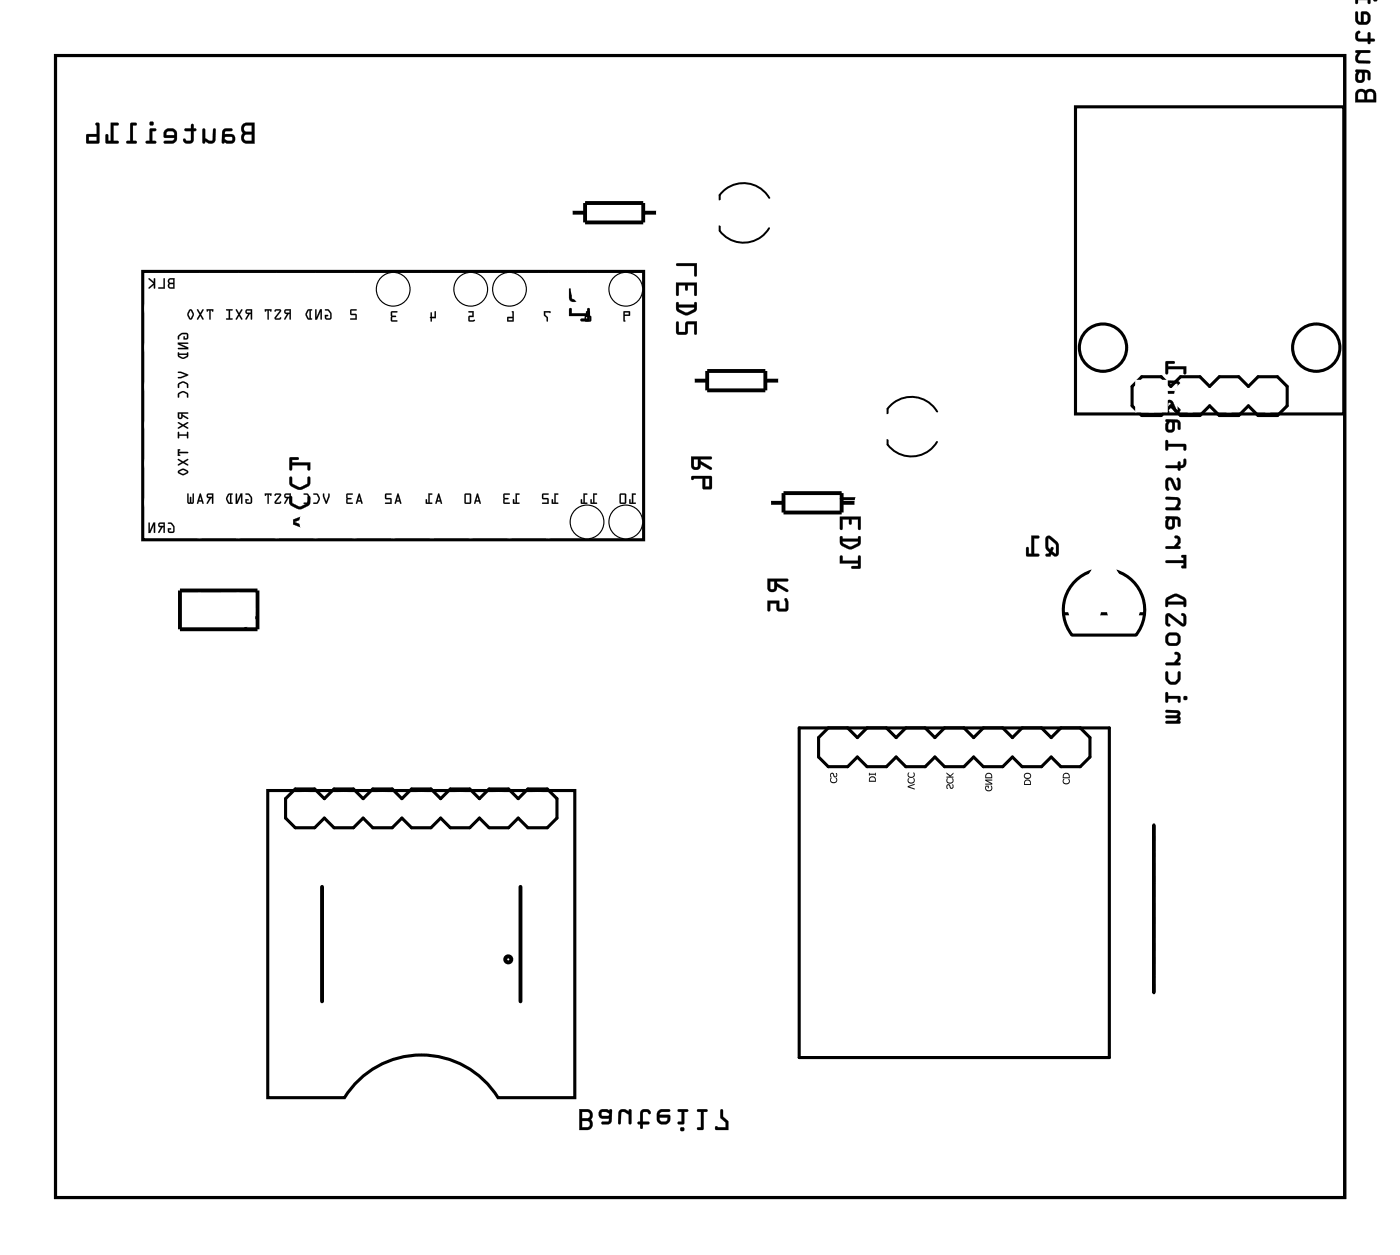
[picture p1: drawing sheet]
<svg xmlns="http://www.w3.org/2000/svg" width="92mm" height="82mm" viewBox="0 0 92 82" stroke-linecap="round" stroke-linejoin="round" font-family="sans-serif">
<g fill="none" stroke="#000" stroke-width=".2">
<path d="M3.6 3.6h84.5v74.8h-84.5zM9.4 17.8h32.8v17.6h-32.8zM70.5 7h17.5v20.1h-17.5zM73.1 37.4a2.67 2.67 0 0 1 1.3 4.2h-4.2a2.67 2.67 0 0 1 1.3-4.2M74.2 25.3l.6-.6h1.3l.6 .6 .6-.6h1.3l.7 .6 .6-.6h1.3l.6 .6 .6-.6h1.3l.6 .6v1.3l-.6 .6h-1.3l-.6-.6-.6 .6h-1.3l-.6-.6-.7 .6h-1.3l-.6-.6-.6 .6h-1.3l-.6-.6zM17.5 51.8h20.2v20.1h-5.1a5.9 5.9 0 0 0-10 0h-5.1zM18.7 52.3l.6-.6h1.3l.7 .6 .6-.6h1.3l.6 .6 .6-.6h1.3l.6 .6 .7-.6h1.2l.7 .6 .6-.6h1.3l.6 .6 .6-.6h1.3l.7 .6 .6-.6h1.3l.6 .6v1.3l-.6 .6h-1.3l-.6-.6-.7 .6h-1.3l-.6-.6-.6 .6h-1.3l-.6-.6-.7 .6h-1.2l-.7-.6-.6 .6h-1.3l-.6-.6-.6 .6h-1.3l-.6-.6-.7 .6h-1.3l-.6-.6zM52.4 47.7h20.3v21.6h-20.3zM54.3 47.7l-.7 .6v1.3l.7 .6h1.2l.7-.6 .6 .6h1.3l.6-.6 .6 .6h1.3l.6-.6 .7 .6h1.3l.6-.6 .6 .6h1.3l.6-.6 .7 .6h1.2l.7-.6 .6 .6h1.3l.6-.6v-1.3l-.6-.6M55.5 47.7l.7 .6 .6-.6M58.1 47.7l.6 .6 .6-.6M60.6 47.7l.6 .6 .7-.6"/>
<path d="M63.2 47.7l.6 .6 .6-.6M65.7 47.7l.6 .6 .7-.6M68.2 47.7l.7 .6 .6-.6M69.7 40.2h.4M72 40.2h.6M74.6 40.2h.4M75.6 54v11"/>
<circle cx="72.3" cy="22.8" r="1.55"/>
<circle cx="86.2" cy="22.8" r="1.55"/>
</g>
<g fill="#000">
<path d="M23 20.3h.4h-.4v.3h.3l.1 .3h-.5l.4-.1v-.2h-.4zM25.6 20.4h.4l-.3 .1v.2h.3l-.3 .1v.2h.3v.1l-.4-.1zM28.2 20.5h.1v.3h.2v-.4h.1v.4h-.3v.3l-.1-.3zM30.7 20.4h.3v.4h-.2v.2l.3-.1v.1h-.4v-.3h.2v-.2h-.2zM35.6 20.4h.5l-.1 .1h-.3v.1l.2 .2v.3l-.1-.3-.2-.1z"/>
<path d="M11 18.3v.5l.1 .1h.3v-.7zM11.1 18.6h.2v.2h-.2zM11.1 18.3h.2v.2h-.2zM10.7 18.2v.6h-.3v.1h.4v-.6zM9.7 18.2l.4 .4-.4 .3 .4-.2v.2l.1-.7h-.1v.3z"/>
<path d="M11 18.3v.5l.1 .1h.3v-.7zM11.1 18.3l.3-.1v.7h-.2a.2 .2 0 0 1-.2-.1 .2 .2 0 0 1 .1-.2zM11.1 18.6h.2v.2h-.2zM11.1 18.6v.2h.3v-.2zM11.1 18.3h.2v.2h-.2zM11.1 18.3v.2h.3v-.2zM10.7 18.2v.6h-.3v.1h.4v-.6zM10.7 18.2l.1 .1v.6h-.4v-.1h.3zM9.7 18.2l.4 .4-.4 .3 .4-.2v.2l.1-.7h-.1v.3zM9.7 18.2l.4 .3v-.3h.1l-.1 .7v-.2l-.4 .2 .4-.3z"/>
<path d="M15.9 8.1l-.1 .4 .1 .2-.1 .3a.36 .36 0 0 0 .4 .4h.5v-1.4h-.5zM16 8.9l.5-.1v.4h-.5zM16 8.3l.5-.1v.4h-.5zM14.6 8.5l-.1 .8 .6 .1a.31 .31 0 0 0 .3-.3 .31 .31 0 0 0-.3-.3h-.4v-.1l.1-.1h.4v-.2zM14.7 9h.5v.2h-.3l-.2-.1zM13.3 8.4v1h.1v-.1a.38 .38 0 0 0 .4 .1 .38 .38 0 0 0 .3-.2v-.8l-.1 .1-.1 .6-.1 .1-.4-.2v-.5zM12.1 8.4v.2h.4v.5l-.2 .1-.2-.1h-.1a.35 .35 0 0 0 .3 .3 .35 .35 0 0 0 .4-.3v-.5l.2-.1-.2-.1v-.3l-.2 .1v.2zM10.8 8.5l-.1 .2v.3l.7 .1-.1 .1h-.5l-.1 .2h.7l.2-.3-.1-.5-.2-.2h-.3zM11 8.6h.3l.1 .3h-.5zM9.8 8.4v.8h-.2l-.1 .1 .7 .1v-.1l-.2-.1v-.6h.2v-.1zM9.8 8.1a.15 .15 0 0 0 .3 0 .15 .15 0 0 0-.3 0zM8.6 8.1l-.1 1.1h-.2v.1l.6 .1v-.1l-.2-.1v-1h.2l.1-.1zM7.3 8v1.2h-.2v-.4h-.1l-.1 .5 .8 .1v-.2h-.3v-1h.3l.1-.1zM6.3 8.1v.7h-.6v.6l.8-.1v-1.2v-.1zM5.8 9h.5v.2h-.5z"/>
<path d="M15.9 8.1l-.1 .4 .1 .2-.1 .3a.37 .37 0 0 0 .4 .4h.5v-1.4h-.5zM15.9 8.2l.3-.2h.5v1.4h-.5a.39 .39 0 0 1-.4-.3 .39 .39 0 0 1 .1-.4l-.1-.2zM16 8.9l.5-.1v.4h-.5zM16 8.9v.3h.5v-.4zM16 8.3l.5-.1v.4h-.5zM16 8.3v.3h.5v-.4zM14.6 8.5l-.1 .8a.09 .09 0 0 0 .1 .1 .09 .09 0 0 0 .1-.1l.4 .1a.32 .32 0 0 0 .3-.3 .32 .32 0 0 0-.3-.3h-.4l.1-.2h.3a.1 .1 0 0 0 .1-.1 .1 .1 0 0 0-.1-.1zM14.6 8.5l.6-.1v.2h-.4l-.1 .1v.1h.4a.31 .31 0 0 1 .3 .3 .31 .31 0 0 1-.3 .3l-.6-.1zM14.8 9h.4v.2h-.3l-.2-.1zM14.7 9v.1l.2 .1h.3v-.2zM13.3 8.4v.9a.1 .1 0 0 0 .1 .1 .1 .1 0 0 0 0-.1 .39 .39 0 0 0 .7-.1v-.7a.09 .09 0 0 0 0-.1 .09 .09 0 0 0-.1 .1l-.1 .6-.2 .1-.3-.2v-.5zM13.3 8.4l.1 .1v.5l.4 .2 .1-.1 .1-.6 .1-.1v.8a.32 .32 0 0 1-.5 .2l-.2-.2v.2l-.1-.1zM12.1 8.4v.2h.4v.5l-.2 .1-.2-.1h-.1a.21 .21 0 0 0 0 .2 .21 .21 0 0 0 .3 .1h.2l.2-.2v-.6h.1a.1 .1 0 0 0 .1-.1 .1 .1 0 0 0-.1-.1h-.1v-.2a.1 .1 0 0 0-.1-.1 .1 .1 0 0 0-.1 .1v.2zM12.1 8.4h.4v-.2l.2-.1v.3l.2 .1-.2 .1v.5a.37 .37 0 0 1-.3 .3 .37 .37 0 0 1-.4-.2l.1-.1 .2 .1h.2v-.1v-.5h-.4zM10.8 8.5l-.1 .2v.3h.7l-.1 .2h-.5a.1 .1 0 0 0-.1 .1 .1 .1 0 0 0 .1 .1h.5l.2-.1 .1-.1v-.5l-.2-.3h-.4zM10.8 8.5l.2-.1h.3l.2 .2 .1 .5-.2 .2-.6 .1v-.2h.5l.1-.1v-.1h-.6l-.1-.3zM11 8.6h.3l.1 .3h-.5zM10.9 8.6v.3h.5l-.1-.3zM9.8 8.4v.8h-.2a.1 .1 0 0 0-.1 .1 .1 .1 0 0 0 .1 .1h.5a.1 .1 0 0 0 .1-.1 .1 .1 0 0 0-.1-.1h-.1v-.6h.1a.1 .1 0 0 0 .1-.1 .1 .1 0 0 0-.1-.1zM9.8 8.4l.4 .1v.1h-.2v.6l.2 .1v.1l-.6-.1v-.1h.2zM9.8 8.1a.15 .15 0 0 0 .3 0 .15 .15 0 0 0-.3 0zM9.8 8.1a.15 .15 0 0 1 .3 0 .15 .15 0 0 1-.3 0zM8.6 8.1l-.1 1.1h-.1a.1 .1 0 0 0-.1 .1 .1 .1 0 0 0 .1 .1h.5a.1 .1 0 0 0 .1-.1 .1 .1 0 0 0-.1-.1h-.2v-1h.2a.1 .1 0 0 0 .1-.1 .1 .1 0 0 0-.1-.1zM8.6 8.1h.4l-.1 .1h-.2v1l.2 .1v.1l-.6-.1v-.1h.2zM7.3 8v1.2h-.2v-.3a.1 .1 0 0 0-.1-.1 .1 .1 0 0 0-.1 .1v.5h.8a.1 .1 0 0 0 .1-.1 .1 .1 0 0 0-.1-.1h-.3v-1h.3a.1 .1 0 0 0 .1-.1 .1 .1 0 0 0-.1-.1zM7.3 8l.5 .1-.1 .1h-.3v1h.3v.2l-.8-.1 .1-.5h.1v.4h.2zM6.3 8.1v.7h-.6v.6h.8v-1.3v-.1zM6.3 8.1h.2v1.2l-.8 .1v-.6h.6zM5.8 9h.5v.2h-.5zM5.8 8.9v.3h.5v-.3z"/>
<path d="M37.3 18.9v.6a.31 .31 0 0 0 .3 .3 .31 .31 0 0 0 .3-.4l.7 .4v-.2l-.7-.4v-.1h.7v-.1zM37.5 19.1h.2v.5l-.2-.1zM37.3 20.2v.5h1.2v.2h-.4l-.1 .1h.6v-.8h-.1v.3h-1v-.3z"/>
<path d="M37.3 18.9v.6a.32 .32 0 0 0 .3 .3 .32 .32 0 0 0 .3-.4l.6 .4a.1 .1 0 0 0 .1-.1 .1 .1 0 0 0 0-.1l-.7-.4v-.1h.7a.1 .1 0 0 0 .1-.1 .1 .1 0 0 0-.1-.1zM37.3 18.9l1.3 .1v.1h-.7v.1l.7 .4v.2l-.7-.4a.31 .31 0 0 1-.2 .4 .31 .31 0 0 1-.4-.3zM37.5 19.1h.2v.5l-.2-.1zM37.5 19.1v.4l.2 .1v-.5zM37.3 20.2v.5h1.2v.2h-.4a.1 .1 0 0 0-.1 .1 .1 .1 0 0 0 .1 .1l.5-.1 .1-.7a.1 .1 0 0 0-.1-.1 .1 .1 0 0 0-.1 .1v.2h-1v-.3zM37.3 20.2h.1l.1 .3h1v-.3h.1v.8h-.6l.1-.1h.4v-.2h-1.2z"/>
<path d="M44.3 17.3l.1 .1h1.1v.7h.1l.1-.9zM44.3 18.5v.9l.2-.1v-.6h.4v.3h.1h.1v-.3h.4v.6h.1l.1-.8zM44.3 19.8v.5a.8 .8 0 0 0 1.2 .1l.1-.1v-.5h-.1v.2h-1l-.1-.2zM44.5 20.1h1v.1l-.5 .3-.5-.2zM44.3 21.1v.6l.1 .2h.6l.1-.7h.4v.7h.1l.1-.8h-.8v.6h-.4v-.6z"/>
<path d="M44.3 17.3l.1 .1h1.1v.6a.1 .1 0 0 0 .1 .1 .1 .1 0 0 0 .1-.1v-.8zM44.3 17.3l1.4-.1-.1 .9h-.1v-.7h-1.1zM44.3 18.5v.8a.1 .1 0 0 0 .1 .1 .1 .1 0 0 0 .1-.1v-.6h.4v.2a.1 .1 0 0 0 .1 .1 .1 .1 0 0 0 .1-.1v-.2h.4v.6a.1 .1 0 0 0 .1 .1 .1 .1 0 0 0 .1-.1v-.8zM44.3 18.5h1.4l-.1 .8h-.1v-.6h-.4l-.1 .3h-.1v-.3h-.4v.6l-.1 .1zM44.3 19.8v.5l.7 .4 .6-.3 .1-.5a.1 .1 0 0 0-.1-.1 .1 .1 0 0 0-.1 .1v.1h-1v-.2zM44.3 19.8h.1l.1 .2h1v-.2h.1v.5l-.4 .3h-.4l-.5-.3zM44.5 20.1h1l-.1 .2-.4 .2-.5-.2zM44.5 20.1v.2l.5 .2 .5-.3v-.1zM44.3 21.1v.6l.1 .2h.6l.1-.7h.4v.6a.1 .1 0 0 0 .1 .1 .1 .1 0 0 0 .1-.1v-.8l-.8 .1v.6h-.4v-.6zM44.3 21.1h.2v.7h.4v-.7h.8l-.1 .8h-.1v-.7h-.4l-.1 .7h-.6l-.1-.2z"/>
<path d="M3.6 3.6v74.8h84.5v-74.8zM3.6 3.6h84.5v74.8h-84.5z"/>
<path d="M88.9 5.9l-.1 .3v.5h1.4v-.5a.39 .39 0 0 0-.3-.4 .39 .39 0 0 0-.4 .2l-.3-.2zM89 6.1h.3l.1 .4h-.4zM89.6 6.1h.3l.1 .4h-.4zM88.8 4.6l.1 .1-.1 .5a.31 .31 0 0 0 .3 .2 .31 .31 0 0 0 .3-.2v-.4h.1h.1v.4h.2l-.1-.5-.2-.1zM89.1 4.7l.1 .1v.4v.1l-.2-.1zM88.8 3.3v.1l.1 .1a.38 .38 0 0 0-.1 .3 .38 .38 0 0 0 .2 .3h.8l-.1-.1h-.7v-.2l.2-.3h.5l.1-.2zM88.9 2.1l-.1 .4 .2 .2h.6l.1 .2 .1-.2h.3l-.1-.2h-.2l-.1-.4-.1 .1v.3h-.5l-.1-.2 .1-.2-.1-.1zM88.8 .8v.5l.2 .3h.5l.2-.1 .1-.5-.2-.2h-.4v.6l-.2-.1v-.5zM89.3 .9l.3 .1v.3l-.1 .1h-.2zM88.8 -.1v.4l.2-.1v-.2h.6v.2h.2v-.3zM90 -.1v.2l.2-.1v-.1zM88.8 -.1h1.4zM88.8 -.1h1.4zM88.8 -.1h1.4z"/>
<path d="M88.9 5.9l-.1 .3v.5h1.4v-.5a.4 .4 0 0 0-.3-.4 .4 .4 0 0 0-.4 .1l-.3-.1zM88.9 5.9l.3-.1 .3 .2a.39 .39 0 0 1 .4-.1 .39 .39 0 0 1 .2 .3l.1 .5h-1.4v-.5zM89 6.1h.3l.1 .4h-.4zM89 6.1v.4h.4l-.1-.4zM89.6 6.1h.3l.1 .4h-.4zM89.6 6.1v.4h.4l-.1-.4zM88.8 4.6l.1 .1-.1 .5a.32 .32 0 0 0 .3 .2 .32 .32 0 0 0 .3-.2v-.4h.2v.4a.1 .1 0 0 0 .1 .1 .1 .1 0 0 0 .1-.1v-.5l-.2-.1zM88.8 4.6h.7l.2 .1 .1 .5h-.2v-.4l-.1-.1h-.1v.5a.31 .31 0 0 1-.3 .2 .31 .31 0 0 1-.3-.2l.1-.5zM89.1 4.7l.1 .1v.4h-.2v-.3zM89.1 4.7l-.1 .2v.3l.2 .1v-.1v-.4zM88.8 3.3v.1l.1 .1a.39 .39 0 0 0 .1 .6l.7 .1a.09 .09 0 0 0 .1-.1 .09 .09 0 0 0-.1-.1h-.6l-.1-.2 .2-.3h.5a.1 .1 0 0 0 .1-.1 .1 .1 0 0 0-.1-.1zM88.8 3.3h1l-.1 .2h-.6l-.1 .2v.3h.7l.1 .1h-.8a.32 .32 0 0 1-.2-.5l.2-.1-.2-.1zM88.9 2.1l-.1 .4 .1 .1 .2 .1h.5v.1a.1 .1 0 0 0 .1 .1 .1 .1 0 0 0 .1-.1v-.1h.2a.1 .1 0 0 0 .1-.1 .1 .1 0 0 0-.1-.1h-.2v-.3a.1 .1 0 0 0-.1-.1 .1 .1 0 0 0-.1 .1v.3h-.5l-.1-.2 .1-.2-.1-.1zM88.9 2.1l.1-.1 .1 .1-.1 .2v.2h.1h.5v-.3l.1-.1 .1 .4 .2 .1 .1 .1h-.3l-.1 .2-.1-.2h-.6l-.2-.2zM88.8 .8v.5l.2 .3h.5l.2-.1 .1-.5-.2-.2h-.4v.6l-.2-.1v-.5zM88.8 .8h.2v.5l.2 .2v-.7h.4l.2 .2-.1 .5-.2 .1h-.5l-.2-.3zM89.3 .9l.3 .1v.3l-.1 .1h-.2zM89.3 .9v.6l.2-.1 .1-.1v-.3zM88.8 -.1v.3a.1 .1 0 0 0 .1 .1 .1 .1 0 0 0 .1-.1v-.2h.6v.2a.1 .1 0 0 0 .1 .1 .1 .1 0 0 0 .1-.1v-.3zM88.8 -.1h1v.3h-.2v-.2h-.6v.2h-.1zM90 -.1a.13 .13 0 0 0 .1 .2 .13 .13 0 0 0 .1-.2zM90 -.1h.2v.1l-.2 .1zM88.8 -.1h1.4zM88.8 -.1h1.3zM88.8 -.1h1.4zM88.8 -.1h1.4zM88.8 -.1h1.4zM88.8 -.1h1.3z"/>
<path d="M11 34.2l.2 .1 .1 .2v.3h-.2v-.1l.1-.1h-.2v.3h.3l.1-.1a.43 .43 0 0 0-.4-.6zM10.4 34.3a.16 .16 0 0 0 0 .2 .16 .16 0 0 0 .1 0l-.1 .4 .3-.4 .1 .4v-.7zM10.5 34.3h.2v.1h-.2zM9.7 34.2v.7h.1l.3-.5v.5l.1-.7h-.2l-.2 .6v-.5z"/>
<path d="M11 34.2l.3 .3v.3h-.2v-.1l.1-.1h-.2v.2l.4 .1v-.1v-.3l-.2-.3zM11 34.2h.2l.2 .3v.4l-.4-.1v-.2h.2l-.1 .1v.1h.3l-.1-.3zM10.4 34.3a.16 .16 0 0 0 0 .2 .16 .16 0 0 0 .1 0l-.1 .4 .3-.4 .1 .4v-.7zM10.4 34.3l.4-.1v.7l-.1-.4-.3 .4 .2-.4a.16 .16 0 0 1-.2 0 .16 .16 0 0 1 0-.2zM10.5 34.3h.2v.1h-.2zM10.5 34.3v.1l.2 .1v-.2zM9.7 34.2v.7h.1l.3-.5v.5l.1-.7h-.2l-.2 .6v-.5zM9.7 34.2l.1 .1v.5l.2-.6h.2l-.1 .7v-.5l-.3 .5h-.1z"/>
<path d="M11.6 29.4v.5l.2-.1-.1-.1h.6l-.6-.1 .1-.2zM11.7 30.1l.2 .2-.2 .1v.1l.3-.2 .3 .2-.2-.2 .2-.2-.3 .1zM11.7 30.8v.2l.2 .1 .4-.2v-.1l-.3-.1zM11.7 30.9l.3-.1 .2 .1-.2 .1z"/>
<path d="M11.6 29.4v.5l.2-.1-.1-.1h.6v-.1h-.6l.1-.2zM11.6 29.4h.2l-.1 .2 .6 .1h-.6l.1 .1-.2 .1zM11.7 30.1l.2 .2-.2 .1v.1l.3-.2 .3 .2-.2-.2 .2-.2-.3 .1zM11.7 30.1l.3 .1 .3-.1-.2 .2 .2 .2-.3-.2-.3 .2v-.1l.2-.1zM11.7 30.8v.2l.2 .1 .4-.2v-.1l-.3-.1zM11.7 30.8l.3-.1 .3 .1v.1l-.4 .2-.2-.1zM11.7 30.9l.3-.1 .2 .1-.2 .1zM11.7 30.9l.3 .1 .3-.1-.3-.1z"/>
<path d="M11.7 24.4l.5 .2-.5 .1v.1l.6-.2-.4-.3zM11.7 25.1v.3v-.2l.3-.1 .2 .1 .1 .2a.31 .31 0 0 0-.3-.4zM11.7 25.7v.3v-.2l.3-.1 .2 .1 .1 .2a.31 .31 0 0 0-.3-.4z"/>
<path d="M11.7 24.4l.5 .2-.5 .1v.1l.6-.2-.4-.3zM11.7 24.4l.2-.1 .4 .3-.6 .2v-.1l.5-.1zM11.7 25.1v.3v-.2l.3-.1 .2 .1v.2h.1v-.3l-.2-.1zM11.7 25.1l.3-.1a.3 .3 0 0 1 .3 .4l-.1-.2-.2-.1-.3 .1v.2zM11.7 25.7v.4v-.3l.3-.1 .2 .1v.2h.1v-.2l-.2-.2zM11.7 25.7l.3-.1a.3 .3 0 0 1 .3 .4l-.1-.2-.2-.1-.3 .1v.2z"/>
<path d="M11.7 22v.2v-.2l.3-.1h.2v.2l-.1 .1-.1-.2v.2h.3v-.4h-.4zM11.6 22.4v.2l.6 .2h-.5v.1h.6v-.1l-.5-.3h.5v-.1zM11.7 23.1v.2a.4 .4 0 0 0 .6 .1v-.3l-.1 .1h-.5zM11.7 23.2l.5 .1-.2 .1z"/>
<path d="M11.7 22v.2v-.2l.3-.1h.2v.2l-.1 .1-.1-.2v.2h.3v-.4h-.4zM11.7 22l.2-.2h.4v.4h-.3l.1-.2v.2l.1-.1 .1-.2h-.3l-.3 .1v.2zM11.6 22.4v.2l.6 .2h-.5v.1h.6v-.1l-.5-.3h.5v-.1zM11.6 22.4h.7v.1h-.5l.5 .3v.1h-.6v-.1h.5l-.6-.2zM11.7 23.1v.3l.2 .1 .4-.2v-.2l-.1 .1h-.5zM11.7 23.1v.1h.6v-.1v.2l-.2 .2h-.2l-.2-.2zM11.7 23.2l.5 .1-.2 .1zM11.7 23.2l.3 .2 .3-.1z"/>
<path d="M11.6 27v.3a.16 .16 0 0 0 .2 .1 .16 .16 0 0 0 .2-.1l.3 .1-.3-.3 .3-.1zM11.7 27.1h.2l-.1 .3-.1-.1zM11.7 27.7l.2 .2-.2 .1v.1l.3-.2 .3 .2-.2-.2 .2-.2v-.1l-.3 .2zM11.7 28.3v.4v-.2h.5l.1 .2v-.4l-.1 .2h-.5z"/>
<path d="M11.6 27v.3a.16 .16 0 0 0 .2 .2 .16 .16 0 0 0 .2-.2l.3 .1-.3-.3 .3-.1zM11.6 27h.7l-.3 .1 .3 .3-.3-.1a.16 .16 0 0 1-.2 .1 .16 .16 0 0 1-.1-.1zM11.7 27.1h.2l-.1 .3-.1-.1zM11.7 27.1v.2l.1 .1 .1-.3zM11.7 27.7l.2 .2-.2 .1v.1l.3-.2 .3 .2-.2-.2 .2-.2v-.1l-.3 .2zM11.7 27.7l.3 .1 .3-.2v.1l-.2 .2 .2 .2-.3-.2-.3 .2v-.1l.2-.1zM11.7 28.3v.4v-.2h.5v.2h.1v-.4l-.1 .2h-.5v-.2zM11.7 28.3v.2h.6v-.2v.4v-.2h-.6v.2z"/>
<path d="M13.5 20.3l.1 .1 .1-.1 .1 .6v-.6l.1 .1 .1-.1zM12.9 20.3l.2 .3-.2 .3h.1l.1-.2 .2 .2-.1-.3 .1-.3-.2 .2zM12.4 20.3l-.1 .3 .1 .3h.1l.2-.4-.1-.2zM12.5 20.3l.1 .3-.1 .2-.1-.2z"/>
<path d="M13.6 32.4a.16 .16 0 0 0-.1 .1 .16 .16 0 0 0 .2 .1l-.2 .4h.1l.3-.4v.4l.1-.7zM13.6 32.4h.3v.1h-.2zM13.1 32.3l-.2 .7h.1v-.1h.2l.1 .1-.1-.7zM13.1 32.5l.1 .3h-.1zM12.3 32.3v.6v.1h.3l.1-.7-.1 .1v.5h-.1v-.4l-.1 .4v-.5z"/>
<path d="M13.5 20.2l.1 .2 .1-.1v.6h.1v-.6l.2 .1v-.2zM13.5 20.3h.5l-.1 .1-.1-.1v.6l-.1-.6-.1 .1zM12.9 20.3l.2 .3-.2 .3h.1l.1-.2 .2 .2-.1-.3 .1-.3-.2 .2zM12.9 20.3l.2 .2 .2-.2-.1 .3 .1 .3-.2-.2-.1 .2h-.1l.2-.3zM12.4 20.3l-.1 .3 .1 .3h.1l.2-.4-.1-.2zM12.4 20.3h.2l.1 .2-.2 .4h-.1l-.1-.3zM12.5 20.3l.1 .3-.1 .2-.1-.2zM12.5 20.3l-.1 .3 .1 .3 .1-.3z"/>
<path d="M13.6 32.4a.16 .16 0 0 0-.1 .1 .16 .16 0 0 0 .2 .1l-.2 .4h.1l.3-.4 .1 .4v-.7zM13.6 32.4l.4-.1-.1 .7v-.4l-.4 .4 .2-.4a.16 .16 0 0 1-.1 0 .16 .16 0 0 1 0-.2zM13.6 32.4h.3v.1h-.2zM13.6 32.4l.1 .1h.2v-.1zM13.1 32.3l-.2 .7h.1v-.1h.2l.1 .1-.1-.7zM13.1 32.3h.1l.1 .7-.1-.2h-.2v.2h-.1zM13.1 32.5l.1 .3h-.1zM13.1 32.5l-.1 .3h.2zM12.3 32.3v.6v.1h.3l.1-.7-.1 .1v.5h-.1v-.4l-.1 .4v-.5zM12.3 32.3l.1 .1v.5l.1-.4v.4h.1v-.5l.1-.1-.1 .7h-.3v-.1z"/>
<path d="M16.1 20.3a.16 .16 0 0 0 0 .2 .16 .16 0 0 0 .2 .1l-.2 .3 .3-.3 .1 .3v-.6zM16.2 20.4l.2-.1v.2h-.2zM15.5 20.3l.1 .3-.2 .3h.1l.2-.2 .2 .2-.2-.3 .2-.3h-.1l-.1 .2zM14.8 20.3h.2v.5l-.2 .1h.4l-.1-.1v-.5h.1z"/>
<path d="M16.1 32.3l.2 .1 .1 .2v.3h-.2v-.1l.1-.1h-.2v.3h.3l.1-.1a.43 .43 0 0 0-.4-.6zM15.5 32.3l-.1 .7h.2l.2-.5 .1 .5v-.7h-.1l-.3 .5v-.4zM14.9 32.4a.41 .41 0 0 0 0 .6h.3v-.1v-.5v-.1zM15 32.4l.1 .5-.2-.2z"/>
<path d="M16.1 20.3a.16 .16 0 0 0 0 .2 .16 .16 0 0 0 .2 .1l-.2 .3 .3-.3 .1 .3v-.7zM16.1 20.3h.4v.6l-.1-.3-.3 .3 .2-.3a.16 .16 0 0 1-.2-.1 .16 .16 0 0 1 0-.2zM16.2 20.4l.2-.1v.2h-.2zM16.2 20.4v.1h.2v-.2zM15.5 20.3l.1 .3-.2 .3h.1l.2-.2 .2 .2-.2-.3 .2-.3h-.1l-.1 .2zM15.5 20.3l.2 .2 .1-.2h.1l-.2 .3 .2 .3-.2-.2-.2 .2h-.1l.2-.3zM14.8 20.3h.2v.5l-.2 .1h.4v-.1h-.1v-.5h.1zM14.8 20.3h.4h-.1v.6h.1h-.4h.2v-.6z"/>
<path d="M16.1 32.3l.3 .3v.3h-.2v-.1l.1-.1h-.2v.2l.3 .1 .1-.1v-.3l-.2-.3zM16.1 32.3h.2l.2 .3-.1 .4-.3-.1v-.2h.2l-.1 .1v.1h.2v-.3zM15.5 32.3l-.1 .7h.2l.2-.5v.5h.1v-.7h-.1l-.3 .5v-.4zM15.5 32.3v.1v.4l.3-.5h.1v.7l-.1-.5-.2 .5h-.2zM14.9 32.4l-.1 .4 .2 .2h.2v-.6v-.1zM14.9 32.4l.3-.1v.1v.6h-.2l-.2-.2zM15 32.4l.1 .5-.2-.2zM15 32.4l-.1 .3 .2 .2v-.5z"/>
<path d="M18.7 20.3a.16 .16 0 0 0-.1 .2 .16 .16 0 0 0 .2 .1l-.2 .3h.1l.3-.3v.3l.1-.6zM18.7 20.4l.3-.1v.2h-.3zM18 20.3v.1h.3l-.3 .5h.3l.1-.1h-.3l.3-.5zM17.3 20.3l.1 .1 .1-.1 .1 .6v-.6l.2 .1v-.1z"/>
<path d="M18.7 32.4a.16 .16 0 0 0-.1 .1 .16 .16 0 0 0 .2 .1l-.2 .4h.1l.3-.4v.4l.1-.7zM18.7 32.4h.3v.1h-.3zM18 32.4v.1l.3-.1-.3 .5 .3 .1 .1-.2-.3 .1 .3-.5zM17.3 32.3l.1 .2 .1-.1 .1 .6v-.6l.2 .1v-.2z"/>
<path d="M18.7 20.3a.16 .16 0 0 0-.1 .2 .16 .16 0 0 0 .2 .1l-.2 .3h.1l.3-.3v.3l.1-.7zM18.7 20.3h.4l-.1 .6v-.3l-.4 .3 .2-.3a.16 .16 0 0 1-.2-.1 .16 .16 0 0 1 .1-.2zM18.7 20.4l.3-.1v.2h-.3zM18.7 20.4v.1h.3v-.2zM18 20.3v.1h.3l-.3 .5h.3l.1-.1h-.3l.3-.5zM18 20.3h.4l-.3 .5h.3l-.1 .1h-.3l.3-.5h-.3zM17.3 20.2l.1 .2 .1-.1v.6h.1v-.6l.2 .1v-.2zM17.3 20.3h.5v.1l-.2-.1v.6l-.1-.6-.1 .1z"/>
<path d="M18.7 32.4a.16 .16 0 0 0-.1 .1 .16 .16 0 0 0 .2 .1l-.2 .4h.1l.3-.4v.4l.1-.7zM18.7 32.4l.4-.1-.1 .7v-.4l-.4 .4 .2-.4a.16 .16 0 0 1-.2 0 .16 .16 0 0 1 .1-.2zM18.7 32.4h.3v.1h-.3zM18.7 32.4v.1h.3v-.1zM18 32.3v.2l.3-.1-.3 .5 .3 .1 .1-.2-.3 .1 .3-.5zM18 32.4h.4l-.3 .5 .3-.1-.1 .2-.3-.1 .3-.5-.3 .1zM17.3 32.3l.1 .2 .1-.1v.6h.1v-.6l.2 .1v-.2zM17.3 32.3h.5v.2l-.2-.1v.6l-.1-.6-.1 .1z"/>
<path d="M19 34.1v.2l.9 .3h.4v-.1l-.3-.1-.7-.2 .7-.3h.3v-.1h-.4zM19 32.5v.1a.6 .6 0 0 0 .6 .7h.2l.4-.2 .1-.6h-.1l-.1 .4-.5 .3-.5-.3v-.4zM19 31.2v.1a.6 .6 0 0 0 .6 .8l.2-.1 .4-.2 .1-.5h-.1l-.1 .4-.5 .2-.5-.2v-.4zM19 30v.8h.1v-.3h1l.1 .3h.1v-.5h-1.2v-.2h.4l.1-.1z"/>
<path d="M19 34.1v.2l.9 .3h.3a.1 .1 0 0 0 .1-.1 .1 .1 0 0 0-.1-.1h-.2l-.7-.2 .7-.3h.2a.1 .1 0 0 0 .1-.1 .1 .1 0 0 0-.1-.1h-.3zM19 34.1l.9-.3h.4v.1h-.3l-.7 .3 .7 .3h.3v.1h-.4l-.9-.3zM19 32.5v.5l.6 .4 .6-.3 .1-.5a.1 .1 0 0 0-.1-.1 .1 .1 0 0 0-.1 .1v.3l-.5 .3-.4-.3-.1-.4zM19 32.5h.1v.4l.5 .3 .5-.3 .1-.4h.1v.5l-.5 .3a.83 .83 0 0 1-.8-.3zM19 31.2v.6l.6 .3 .6-.3 .1-.5a.1 .1 0 0 0-.1-.1 .1 .1 0 0 0-.1 .1v.4l-.5 .2-.4-.2-.1-.4zM19 31.2l.1 .1v.4l.5 .2 .5-.2 .1-.4 .1-.1v.6l-.5 .2a.83 .83 0 0 1-.8-.3zM19 30v.7a.1 .1 0 0 0 0 .1 .1 .1 0 0 0 .1-.1v-.2h1v.2a.1 .1 0 0 0 .1 .1 .1 .1 0 0 0 .1-.1v-.4h-1.2v-.2h.4a.1 .1 0 0 0 .1-.1 .1 .1 0 0 0-.1-.1zM19 30h.6l-.1 .1h-.4v.2h1.2v.5h-.1v-.3h-1.1v.3h-.1z"/>
<path d="M21.2 32.3v.2l.2 .5 .2-.7h-.1l-.1 .5-.2-.5zM20.5 32.3v.1h.3l.1 .3-.1 .2h-.3l.1 .1a.31 .31 0 0 0 .4-.3l-.2-.4zM19.9 32.3v.1h.2l.1 .3-.1 .2h-.2v.1a.31 .31 0 0 0 .4-.3l-.1-.4z"/>
<path d="M21.2 32.3v.2l.2 .5 .2-.7h-.1l-.1 .5-.2-.5zM21.2 32.3l.2 .5 .1-.5h.1l-.2 .7-.2-.5zM20.5 32.3v.1h.3l.1 .3-.1 .2-.3 .1h.3l.2-.4-.2-.3zM20.5 32.3l.3 .1 .2 .3a.3 .3 0 0 1-.4 .3v-.1h.2l.1-.2-.1-.3zM19.9 32.3v.1h.2l.1 .3-.1 .2-.2 .1h.2l.2-.4-.1-.3zM19.9 32.3l.3 .1 .1 .3a.3 .3 0 0 1-.4 .3v-.1h.2l.1-.2-.1-.3z"/>
<path d="M21.3 20.3l.2 .1 .1 .2v.2h-.2v-.1l.1-.1h-.2v.3h.3h.1a.43 .43 0 0 0-.4-.6zM20.7 20.3l-.1 .6h.2l.2-.5 .1 .5v-.6h-.1l-.3 .5v-.5zM20.1 20.3a.41 .41 0 0 0 0 .6h.4l-.1-.1v-.5zM20.2 20.3l.1 .5-.2-.2z"/>
<path d="M21.3 20.3l.3 .2v.3h-.2v-.1h.1l-.2-.1v.3h.3l.1-.1v-.3l-.2-.2zM21.3 20.3h.2l.2 .2-.1 .4h-.3v-.3l.2 .1h-.1v.2l.2-.1v-.3zM20.7 20.3l-.1 .6h.2l.2-.5v.5h.1v-.7h-.1l-.3 .6v-.5zM20.7 20.3v.5l.3-.5h.1v.6l-.1-.5-.2 .5h-.2zM20.1 20.3l-.1 .4 .2 .2h.2v-.6h.1zM20.1 20.3h.3v.6h-.2l-.2-.2zM20.2 20.3l.1 .5-.2-.2zM20.2 20.3l-.1 .3 .2 .3v-.6z"/>
<path d="M23 20.3l-.1 .3h.4v.2l-.4 .1h.5v-.3h-.4v-.3h.4zM23 20.3h.4h-.4v.3h.3l.1 .3h-.5h.4v-.3h-.4z"/>
<path d="M23.5 32.3l-.2 .7h.1v-.1h.2l.1 .1-.1-.7zM23.5 32.5l.1 .3h-.1zM22.7 32.3v.6l.4 .1v-.1h-.3v-.2h.2l-.2-.1v-.2l.3-.1z"/>
<path d="M23.5 32.3l-.2 .7h.1v-.1h.2l.1 .1-.1-.7zM23.5 32.3h.1l.1 .7-.1-.2h-.2v.2h-.1zM23.5 32.5l.1 .3h-.1zM23.5 32.5v.3h.1zM22.7 32.3v.7h.4v-.1h-.3v-.2h.2l-.2-.1v-.2l.3-.1zM22.7 32.3h.4l-.3 .1v.2l.2 .1h-.2v.2h.3v.1l-.4-.1z"/>
<path d="M25.6 20.4v.6l.4 .1v-.1h-.3v-.2l.3-.1h-.3v-.2l.3-.1zM25.6 20.4h.4l-.3 .1v.2h.2l-.2 .1v.2h.3v.1l-.4-.1z"/>
<path d="M26 32.3l-.1 .7 .1-.1h.2l.1 .1-.2-.7zM26.1 32.5v.3h-.1zM25.2 32.3v.3l.4 .1v.2l-.4 .1h.5l-.1-.4h-.3v-.2l.4-.1z"/>
<path d="M26 32.3l-.1 .7 .1-.1h.2l.1 .1-.2-.7zM26 32.3h.1l.2 .7-.1-.2h-.2l-.1 .2zM26.1 32.5v.3h-.1zM26.1 32.5l-.1 .3h.2zM25.2 32.3v.4h.4v.2l-.4 .1h.5l-.1-.4h-.3v-.2l.4-.1zM25.3 32.3h.4l-.4 .1v.2h.3l.1 .4h-.5l.4-.1v-.2l-.4-.1z"/>
<path d="M28.2 20.5v.3l.1 .3v-.3h.3v-.4h-.1v.4h-.2v-.3zM28.2 20.5h.1v.3h.2v-.4h.1v.4h-.3v.3l-.1-.3z"/>
<path d="M28.7 32.3l-.2 .7h.1v-.1h.2l.1 .1zM28.7 32.5l.1 .3h-.1zM28.1 32.3v.6h-.1l-.1-.2v.3h.4v-.1h-.1v-.5l.1-.1z"/>
<path d="M28.7 32.3l-.2 .7h.1v-.1h.2l.1 .1-.1-.7zM28.7 32.3h.1l.1 .7-.1-.2h-.2v.2h-.1zM28.7 32.5l.1 .3h-.1zM28.7 32.5v.3h.1zM28.1 32.3v.6h-.1l-.1-.2v.3h.4v-.1h-.1v-.5l.1-.1zM28.1 32.3h.2l-.2 .1v.5h.2v.1h-.4v-.3l.1 .2h.1z"/>
<path d="M30.7 20.4v.1h.2v.2h-.2v.3h.4v-.1l-.3 .1v-.2h.2v-.4zM30.7 20.4h.3v.4h-.2v.2l.3-.1v.1h-.4v-.3h.2v-.2z"/>
<path d="M31.3 32.3l-.2 .7 .1-.1h.2l.1 .1zM31.3 32.5l.1 .3h-.2zM30.5 32.3l-.1 .6 .4 .1 .1-.6zM30.5 32.4h.3v.5h-.3z"/>
<path d="M31.3 32.3l-.2 .7 .1-.1h.2l.1 .1-.2-.7zM31.2 32.3h.1l.2 .7-.1-.2h-.2l-.1 .2zM31.3 32.5l.1 .3h-.2zM31.3 32.5l-.1 .3h.2zM30.5 32.3l-.1 .7h.4l.1-.6zM30.5 32.3l.4 .1-.1 .6-.4-.1zM30.5 32.4h.3v.5h-.3zM30.5 32.4v.5h.3v-.5z"/>
<path d="M33.5 20.4l.1 .4h-.4v.3l.5-.1v-.6zM33.3 20.8h.3v.2h-.3z"/>
<path d="M33.5 20.4l.1 .4h-.4v.3l.5-.1v-.6zM33.5 20.4h.2v.6l-.4 .1-.1-.3h.4zM33.3 20.8h.3v.2h-.3zM33.3 20.8v.2h.3v-.2z"/>
<path d="M33.8 32.3v.6h-.1l-.1-.2v.3h.4v-.1h-.1v-.5l.1-.1zM33 32.3v.6l.4 .1v-.1h-.3v-.2h.2l-.2-.1v-.2l.3-.1z"/>
<path d="M33.8 32.3v.6h-.1l-.1-.2v.3h.4v-.1h-.1v-.5l.1-.1zM33.8 32.3h.2l-.1 .1v.5h.1v.1h-.4v-.3l.1 .2h.1zM33 32.3v.7h.4v-.1h-.3v-.2h.2l-.2-.1v-.2l.3-.1zM33 32.3h.4l-.3 .1v.2l.2 .1h-.2v.2h.3v.1l-.4-.1z"/>
<path d="M35.6 20.4v.3l.2 .1 .1 .3v-.3l-.2-.2v-.1h.3l.1-.1zM35.6 20.4h.5l-.1 .1h-.3v.1l.2 .2v.3l-.1-.3-.2-.1z"/>
<path d="M36.3 32.3v.6h-.1v-.2l-.1 .3h.5v-.1h-.2v-.5l.2-.1zM35.5 32.3v.3l.4 .1v.2l-.4 .1h.4v-.4h-.3v-.2l.3-.1z"/>
<path d="M36.3 32.3v.6h-.1v-.2l-.1 .3h.5v-.1h-.2v-.5l.2-.1zM36.3 32.3h.3l-.2 .1v.5h.2v.1h-.4v-.3v.2h.1zM35.5 32.3v.4h.4v.2l-.4 .1h.5l-.1-.4h-.3v-.2l.3-.1zM35.5 32.3h.4l-.3 .1v.2h.3v.4h-.4l.4-.1v-.2l-.4-.1z"/>
<path d="M38.4 20.4l-.1 .6 .4 .1v-.3v-.1l-.1-.3zM38.4 20.8h.3v.2h-.3zM38.5 20.5h.1v.2h-.1z"/>
<path d="M38.4 20.4l-.1 .6 .4 .1v-.3v-.1v-.3zM38.4 20.4h.2v.3l.1 .1v.3l-.4-.1zM38.4 20.8h.3v.2h-.3zM38.4 20.8v.2h.3v-.2zM38.5 20.5h.1v.2h-.1zM38.5 20.5v.2h.1v-.2z"/>
<path d="M38.9 32.3v.6h-.1l-.1-.2v.3h.4v-.1h-.2v-.5l.2-.1zM38.2 32.3v.6h-.1v-.2v.3h.4v-.1h-.2v-.5l.2-.1z"/>
<path d="M38.9 32.3v.6h-.1l-.1-.2v.3h.4v-.1h-.2v-.5l.2-.1zM38.9 32.3h.2l-.2 .1v.5h.2v.1h-.4v-.3l.1 .2h.1zM38.2 32.3v.6h-.1v-.2l-.1 .3h.5v-.1h-.2v-.5l.2-.1zM38.2 32.3h.3l-.2 .1v.5h.2v.1h-.4v-.3v.2h.1z"/>
<path d="M40.9 20.4l-.1 .6 .1 .1v-.4h.4v-.3zM40.9 20.5h.3v.1h-.3z"/>
<path d="M40.9 20.4l-.1 .6 .1 .1v-.4h.4v-.3zM40.9 20.4h.4v.3h-.4v.4l-.1-.1zM40.9 20.5h.3v.1h-.3zM40.9 20.5v.1h.3v-.1z"/>
<path d="M41.4 32.3v.6h-.1v-.2l-.1 .3h.4v-.1h-.1v-.5l.2-.1zM40.6 32.3v.6l.4 .1v-.6zM40.7 32.4h.2v.5h-.2z"/>
<path d="M41.4 32.3v.6h-.1l-.1-.2v.3h.4v-.1h-.1v-.5l.2-.1zM41.4 32.3h.3l-.2 .1v.5h.1v.1h-.4l.1-.3v.2h.1zM40.6 32.3v.7h.4v-.6zM40.6 32.3l.4 .1v.6l-.4-.1zM40.7 32.4h.2v.5h-.2zM40.7 32.4v.5h.2v-.5z"/>
<path d="M45.3 29.9v.6a.31 .31 0 0 0 .3 .3 .31 .31 0 0 0 .3-.4l.7 .4v-.2l-.7-.4v-.1h.7v-.1zM45.5 30.1h.2v.5l-.2-.1zM45.3 31.2v.2l.2-.1h.5l.1 .7h.5v-.8zM46.2 31.3h.3v.6h-.3z"/>
<path d="M45.3 29.9v.6a.32 .32 0 0 0 .3 .3 .32 .32 0 0 0 .3-.4l.6 .4a.1 .1 0 0 0 .1-.1 .1 .1 0 0 0 0-.1l-.7-.4v-.1h.7a.1 .1 0 0 0 .1-.1 .1 .1 0 0 0-.1-.1zM45.3 29.9l1.3 .1v.1h-.7v.1l.7 .4v.2l-.7-.4a.31 .31 0 0 1-.2 .4 .31 .31 0 0 1-.4-.3zM45.5 30.1h.2v.5l-.2-.1zM45.5 30.1v.4l.2 .1v-.5zM45.3 31.2v.1a.09 .09 0 0 0 .1 .1 .09 .09 0 0 0 .1-.1h.5l.1 .7h.5v-.8zM45.3 31.2h1.3v.8h-.5l-.1-.7h-.5l-.1 .1zM46.2 31.3h.3v.6h-.3zM46.2 31.3v.6h.3v-.6z"/>
<path d="M50.3 37.9v.6a.31 .31 0 0 0 .3 .3 .31 .31 0 0 0 .3-.4l.7 .4v-.2l-.7-.4v-.1h.7v-.1zM50.5 38.1h.2v.5l-.2-.1zM50.3 39.3v.7h.1h.1v-.5h.4v.4l.1 .1h.5l.1-.1v-.4a.15 .15 0 0 0 0-.2 .15 .15 0 0 0-.2 0l.1 .6h-.4v-.6z"/>
<path d="M50.3 37.9v.6a.32 .32 0 0 0 .3 .3 .32 .32 0 0 0 .3-.4l.6 .4a.1 .1 0 0 0 .1-.1 .1 .1 0 0 0 0-.1l-.7-.4v-.1h.7a.1 .1 0 0 0 .1-.1 .1 .1 0 0 0-.1-.1zM50.3 37.9l1.3 .1v.1h-.7v.1l.7 .4v.2l-.7-.4a.31 .31 0 0 1-.2 .4 .31 .31 0 0 1-.4-.3zM50.5 38.1h.2v.5l-.2-.1zM50.5 38.1v.4l.2 .1v-.5zM50.3 39.3v.7a.1 .1 0 0 0 .1 .1 .1 .1 0 0 0 .1-.1v-.5h.4v.5h.6l.2-.1-.1-.7a.1 .1 0 0 0-.2 0 .1 .1 0 0 0 0 .1l.1 .6h-.4v-.6zM50.3 39.3h.8l-.1 .6h.5l-.1-.6 .1-.1 .1 .2v.5l-.1 .1h-.5l-.1-.1v-.4h-.4l-.1 .5h-.1z"/>
<path d="M55.1 32.6v.1h1.1v.7h.2v-.8zM55 33.8l.1 .9 .1-.1v-.6h.4v.3l.1 .1 .1-.1v-.3h.4v.7h.2v-.9zM55.1 35.1v.6a.8 .8 0 0 0 1.1 .1l.2-.2-.1-.5h-.1v.2h-1v-.2zM55.2 35.5h1l-.5 .3-.4-.2zM55.1 36.4l-.1 .5h1.2v.2h-.4v.1h.6l-.1-.8h-.1v.3h-1v-.3z"/>
<path d="M55 32.6l.1 .2 1.1-.1v.7a.1 .1 0 0 0 .1 0 .1 .1 0 0 0 .1 0v-.8zM55.1 32.6h1.3v.8h-.2v-.7h-1.1zM55 33.8v.8a.1 .1 0 0 0 .1 .1 .1 .1 0 0 0 .1-.1v-.6h.4v.3a.1 .1 0 0 0 .1 .1 .1 .1 0 0 0 .1-.1v-.3h.4v.6a.1 .1 0 0 0 .1 .1 .1 .1 0 0 0 .1-.1v-.8zM55 33.8h1.4v.9h-.2v-.7h-.4v.3l-.1 .1-.1-.1v-.3h-.4v.6l-.1 .1zM55 35.1l.1 .6 .6 .3 .6-.3 .1-.5a.1 .1 0 0 0-.1-.1 .1 .1 0 0 0-.1 .1v.1h-1v-.2zM55.1 35.1h.1v.2h1v-.1l.1-.1 .1 .5-.5 .3h-.4l-.4-.2zM55.2 35.5h1v.1l-.5 .2-.4-.2zM55.2 35.5v.1l.5 .2 .5-.3zM55 36.4v.5h1.2v.2h-.3a.1 .1 0 0 0-.1 .1 .1 .1 0 0 0 .1 .1l.5-.1v-.7a.1 .1 0 0 0-.1-.1 .1 .1 0 0 0-.1 .1v.2h-1v-.3zM55.1 36.4h.1v.3h1v-.3h.1l.1 .8h-.6v-.1h.4v-.2h-1.2z"/>
<path d="M68.6 35.1l-.1 .8 .2 .3-.2 .2h.3l.1-.1 .3 .1 .1-.1a.91 .91 0 0 0-.6-1.2zM68.7 35.3l.5 .4v.6l-.3-.2 .1-.2a.11 .11 0 0 0-.1-.1 .11 .11 0 0 0-.1 .2l-.1-.2zM67.6 35.1v1.2h-.2v-.4l-.1-.1-.1 .6h.8v-.1h-.3v-1h.3l.1-.2z"/>
<path d="M68.6 35.1l-.1 .8 .2 .3v.1h-.1a.1 .1 0 0 0-.1 .1 .1 .1 0 0 0 .1 .1h.2l.1-.2 .2 .1h.2a.92 .92 0 0 0-.5-1.3h-.1zM68.6 35.2l.2-.1 .4 .4a.97 .97 0 0 1 .1 .8l-.1 .1-.3-.1-.1 .1h-.3l.2-.2-.2-.3zM68.7 35.3l.5 .4-.1 .6-.2-.2 .1-.2a.11 .11 0 0 0-.1-.1 .11 .11 0 0 0-.1 .2l-.1-.2zM68.7 35.3v.5a.14 .14 0 0 0 .1 .2 .14 .14 0 0 0 .1-.2l.1 .1-.1 .2 .3 .2v-.6zM67.6 35.1v1.2h-.2v-.4a.1 .1 0 0 0-.1-.1 .1 .1 0 0 0-.1 .1v.5l.8 .1a.1 .1 0 0 0 .1-.1 .1 .1 0 0 0-.1-.1h-.3v-1h.3a.1 .1 0 0 0 .1-.1 .1 .1 0 0 0-.1-.1zM67.6 35.1h.5l-.1 .1-.3 .1v1h.3v.1h-.8l.1-.6 .1 .1v.4h.2z"/>
<path d="M54.4 50.9v.1a.22 .22 0 0 0 .1 .3 .22 .22 0 0 0 .3-.1 .22 .22 0 0 0-.1-.3l.1 .3a.17 .17 0 0 1-.3 0 .17 .17 0 0 1 0-.2v-.1zM54.4 51h.1v.2a.18 .18 0 0 0 .2 0 .18 .18 0 0 0 0-.2h.1v.2a.23 .23 0 0 1-.3 .1 .23 .23 0 0 1-.1-.3zM54.4 50.7v.2h.1a.1 .1 0 0 1-.1-.1 .11 .11 0 0 1 .2-.1 .15 .15 0 0 0 .1 .2 .15 .15 0 0 0 .2-.1 .15 .15 0 0 0-.2-.2 .11 .11 0 0 1 .1 .2 .1 .1 0 0 1-.1 0l-.1-.2zM54.4 50.7l.2-.1v.1a.11 .11 0 0 0 .1 .2 .11 .11 0 0 0 .1-.1 .11 .11 0 0 0-.1-.2l.1 .2-.1 .1-.2-.2-.1 .1 .1 .1h-.1z"/>
<path d="M54.4 51a.23 .23 0 0 0 .2 .3 .23 .23 0 0 0 .2-.3h-.1a.17 .17 0 0 1 0 .2 .17 .17 0 0 1-.2 0 .17 .17 0 0 1 0-.2zM54.4 50.7v.1l.1 .1a.11 .11 0 0 1 0-.2 .11 .11 0 0 1 .1 0 .11 .11 0 0 1 0 .2h.2a.15 .15 0 0 0 .1-.1 .15 .15 0 0 0-.2-.2 .12 .12 0 0 1 .1 .2 .12 .12 0 0 1-.2 0 .12 .12 0 0 1 0-.1z"/>
<path d="M57 50.9l-.1 .3h.5l-.1-.3zM57 50.9h.3v.2h-.3zM56.9 50.6v.2h.5v-.2z"/>
<path d="M57 50.9l-.1 .3h.5l-.1-.3zM57 50.9h.3l.1 .3h-.5zM57 50.9h.3v.2h-.3zM57 50.9v.2h.3v-.2zM56.9 50.6v.2l.1-.1 .4 .1v-.2l-.1 .1zM56.9 50.6l.1 .1 .4-.1v.2l-.1-.1-.4 .1z"/>
<path d="M59.5 51.5v.1l.4 .1v-.1l-.4-.1 .4-.1v-.1zM59.5 51.5l.4-.2-.4 .2 .4 .2zM59.5 51a.22 .22 0 0 0 .1 .3 .22 .22 0 0 0 .2 0 .22 .22 0 0 0 0-.3v.2a.17 .17 0 0 1-.2 0 .17 .17 0 0 1-.1-.2h.1zM59.5 51h.1v.2a.18 .18 0 0 0 .2 0 .18 .18 0 0 0 0-.2h.1v.3a.23 .23 0 0 1-.3 0 .23 .23 0 0 1-.1-.3zM59.5 50.6v.1a.22 .22 0 0 0 .1 .3 .22 .22 0 0 0 .2-.1 .22 .22 0 0 0 0-.3v.2a.17 .17 0 0 1-.2 .1 .17 .17 0 0 1-.1-.2l.1-.1zM59.5 50.6h.1v.2a.18 .18 0 0 0 .2 .1 .18 .18 0 0 0 0-.3l.1 .1v.2a.23 .23 0 0 1-.3 0 .23 .23 0 0 1-.1-.3z"/>
<path d="M59.5 51.5l.4 .2-.4-.2 .4-.2zM59.5 51a.23 .23 0 0 0 .2 .3 .23 .23 0 0 0 .2-.3h-.1a.17 .17 0 0 1 0 .2 .17 .17 0 0 1-.2 0 .17 .17 0 0 1 0-.2zM59.5 50.6a.23 .23 0 0 0 .2 .3 .23 .23 0 0 0 .2-.3h-.1a.17 .17 0 0 1 0 .2 .17 .17 0 0 1-.2 0 .17 .17 0 0 1 0-.2z"/>
<path d="M62 51.4v.2l.1 .1a.1 .1 0 0 1 0-.2 .1 .1 0 0 1 .1 0 .15 .15 0 0 0 .1 .2 .15 .15 0 0 0 .2-.1 .15 .15 0 0 0-.1-.2 .1 .1 0 0 1 0 .1 .1 .1 0 0 1-.1 0l-.1-.1zM62 51.4h.2l.1 .1a.11 .11 0 0 0 0 .1 .11 .11 0 0 0 .2-.1 .11 .11 0 0 0-.1-.1l.1 .1-.2 .2-.2-.3v.1v.2h-.1zM62 51a.22 .22 0 0 0 .1 .3 .22 .22 0 0 0 .3 0 .22 .22 0 0 0 0-.3v.2a.17 .17 0 0 1-.3 .1 .17 .17 0 0 1 0-.3zM62 51h.1v.2a.18 .18 0 0 0 .3 .1 .18 .18 0 0 0 0-.3h.1l-.1 .3a.23 .23 0 0 1-.3 0 .23 .23 0 0 1-.1-.3zM62 50.6l.2 .2-.2 .1h.5h-.2l.2-.3-.2 .2zM62 50.6l.3 .2 .2-.2-.3 .3h.3h-.5l.2-.1z"/>
<path d="M62 51.4v.2h.1a.11 .11 0 0 1 0-.1 .11 .11 0 0 1 .1 0 .11 .11 0 0 1 0 .1l.2 .1a.15 .15 0 0 0 .1-.2 .15 .15 0 0 0-.1-.1 .12 .12 0 0 1 0 .1 .12 .12 0 0 1-.1 .1 .12 .12 0 0 1-.1-.2zM62 51a.23 .23 0 0 0 .2 .3 .23 .23 0 0 0 .2-.3 .17 .17 0 0 1 0 .2 .17 .17 0 0 1-.3 0 .17 .17 0 0 1 0-.2zM62 50.6l.2 .2-.2 .1h.5h-.2l.2-.3-.2 .2z"/>
<path d="M64.6 51.5a.23 .23 0 0 0 .1 .3 .23 .23 0 0 0 .2 0l.1-.2-.1-.1a.18 .18 0 0 1 0 .2 .18 .18 0 0 1-.3 0v-.2h.1l.1 .1v-.1zM64.6 51.5h.2v.1l-.1-.1h-.1l.1 .2a.17 .17 0 0 0 .2 .1 .17 .17 0 0 0 0-.3h.1a.24 .24 0 0 1-.1 .3 .24 .24 0 0 1-.3 0zM64.5 51.1l.4 .2h-.4v.1h.5v-.1l-.4-.2h.4zM64.6 51.1h.4h-.4l.4 .2v.1h-.4l.3-.1zM64.6 50.7l-.1 .3h.5l-.1-.3zM64.6 50.7h.3l.1 .3h-.4zM64.7 50.7h.2l.1 .2h-.4zM64.7 50.7l-.1 .2h.4l-.1-.2z"/>
<path d="M64.6 51.5a.22 .22 0 0 0 0 .3 .22 .22 0 0 0 .3 0 .22 .22 0 0 0 0-.3 .18 .18 0 0 1-.1 .3 .18 .18 0 0 1-.2-.3h.1l.1 .1v-.1zM64.6 51.1l.3 .2-.3 .1h.4v-.1l-.4-.2h.4zM64.6 50.7v.3h.4l-.1-.3zM64.7 50.7h.2l.1 .2h-.4z"/>
<path d="M67.2 51.1l-.1 .3h.4v-.3zM67.2 51.2h.2l.1 .2h-.4zM67.1 50.8a.22 .22 0 0 0 .4 0 .22 .22 0 0 0-.4 0zM67.2 50.7a.17 .17 0 0 1 .3 0 .17 .17 0 0 1-.1 .3 .17 .17 0 0 1-.2-.1z"/>
<path d="M67.2 51.1l-.1 .3h.4v-.3zM67.2 51.1h.3v.3h-.4zM67.2 51.2h.2l.1 .2h-.4zM67.2 51.2l-.1 .2h.4l-.1-.2zM67.1 50.8a.22 .22 0 0 0 .4 0 .22 .22 0 0 0-.4 0zM67.1 50.8a.22 .22 0 0 1 .4 0 .22 .22 0 0 1-.4 0zM67.2 50.7h.3l-.1 .2a.16 .16 0 0 1-.2 0 .16 .16 0 0 1 0-.2zM67.2 50.7a.17 .17 0 0 0 .1 .3 .18 .18 0 0 0 .2-.3z"/>
<path d="M69.7 51l-.1 .1a.22 .22 0 0 0 .1 .3 .22 .22 0 0 0 .3-.1 .22 .22 0 0 0 0-.3v.3a.17 .17 0 0 1-.2 0 .17 .17 0 0 1-.1-.2v-.1zM69.7 51v.3a.18 .18 0 0 0 .3 0 .18 .18 0 0 0 0-.3l.1 .1-.1 .2a.23 .23 0 0 1-.3 0 .23 .23 0 0 1 0-.3zM69.7 50.7l-.1 .3h.5l-.1-.3zM69.7 50.7h.3l.1 .3h-.5zM69.7 50.7h.3v.2h-.3zM69.7 50.7v.2h.3v-.2z"/>
<path d="M69.7 51a.23 .23 0 0 0 .2 .4 .23 .23 0 0 0 .2-.4h-.1a.17 .17 0 0 1 0 .3 .17 .17 0 0 1-.3 0 .17 .17 0 0 1 0-.3zM69.7 50.7l-.1 .3h.5l-.1-.3zM69.7 50.7h.3v.2h-.3z"/>
<path d="M76.4 46.5v.2h.8l-.1 .2h-.7v.1l.8 .1-.1 .1h-.7v.2h.9v-.8zM76.4 45.4v.6h.1v-.2h.7v.2h.1v-.4h-.8v-.2zM77.5 45.7a.15 .15 0 0 0 .3 0 .15 .15 0 0 0-.3 0zM76.4 44v.4a.5 .5 0 0 0 .4 .5 .5 .5 0 0 0 .5-.5v-.4h-.1l-.1 .5-.1 .2h-.3l-.2-.2v-.5zM77 42.7v.2h.2v.2l-.3 .3h-.5v.1l.9 .1v-.2h-.1l.1-.2a.33 .33 0 0 0 0-.4 .33 .33 0 0 0-.3-.1zM76.4 41.8a.5 .5 0 0 0 .9 0 .5 .5 0 0 0-.9 0zM76.6 41.6h.5l.1 .2-.1 .2-.1 .1h-.4l-.1-.1zM76.4 40.2v.6l.1 .2 .2-.1-.2-.1v-.5l1 .7 .2-.1v-.5l-.1-.2h-.2l.1 .2v.5l-.9-.7zM76.4 39.1v.6v.1l.1-.2h1l.1 .1 .1 .1v-.6a.8 .8 0 0 0-1.2-.1zM76.5 39.3l.5-.2 .5 .2v.1h-1zM76.4 36.7v.2h1.1v.1l-.1 .1v.1h.3v-.9l-.3 .1v.1h.1v.2zM77 35.1v.1l.2 .1v.2l-.3 .3h-.5v.1h.9v-.1h-.1l.1-.2a.33 .33 0 0 0 0-.4 .33 .33 0 0 0-.3-.1zM76.4 33.8v.2v.4a.31 .31 0 0 0 .3 .3 .31 .31 0 0 0 .3-.3v-.4h.1l.1 .1v.4h.1v-.6l-.2-.1zM76.6 34l.2 .1v.4h-.1l-.2-.1zM76.4 32.6v.1h.7l.1 .1-.2 .4h-.6v.2h.9v-.1l-.1-.1a.38 .38 0 0 0 .2-.3 .38 .38 0 0 0-.3-.3zM76.4 31.4v.5v.2h.2l-.1-.2 .1-.4h.1l.2 .5a.22 .22 0 0 0 .3 .1 .22 .22 0 0 0 .1-.2v-.4l-.1-.2a.12 .12 0 0 0-.1 .1 .12 .12 0 0 0 .1 .1l-.1 .4-.3-.6h-.2zM76.4 30.5v.2h.8l.1 .1v-.1a.37 .37 0 0 0 .4-.3 .37 .37 0 0 0-.1-.4l-.1 .5h-.2v-.2v-.1l-.1 .3zM76.4 28.8v.7h.1v-.2h1l.1 .2h.1v-.4h-1.2v-.2zM76.4 27.5v.1v.5a.31 .31 0 0 0 .3 .2 .31 .31 0 0 0 .3-.2v-.4h.1h.1v.4h.1v-.5l-.2-.1zM76.6 27.6l.2 .1v.4l-.1 .1-.2-.1zM76.4 26.3v.5v.2h.2l-.1-.2 .1-.4h.1l.2 .5a.22 .22 0 0 0 .3 .1 .22 .22 0 0 0 .1-.2v-.4l-.1-.2a.12 .12 0 0 0-.1 .1 .12 .12 0 0 0 .1 .1l-.1 .5-.3-.7h-.2zM76.4 24.9v.2h.7l.1 .1-.2 .4h-.6v.2l1.3-.1v-.1h-.5a.38 .38 0 0 0 .2-.4 .38 .38 0 0 0-.3-.3zM76.4 23.7v.8h.1v-.3h1v.3h.2v-.5h-1.2v-.2h.4l.1-.1z"/>
<path d="M76.4 46.5v.2h.8l-.1 .2-.7-.1a.1 .1 0 0 0-.1 .1 .1 .1 0 0 0 .1 .1l.8 .1-.1 .1h-.7a.1 .1 0 0 0-.1 .1 .1 .1 0 0 0 .1 .1h.9l.1-.3-.1-.2a.21 .21 0 0 0 0-.2 .21 .21 0 0 0-.2-.2zM76.4 46.5h.7a.21 .21 0 0 1 .2 .2 .21 .21 0 0 1-.1 .2l.1 .2v.3h-.9v-.2h.7l.1-.1-.8-.1v-.1h.7l.1-.2h-.8zM76.4 45.3l-.1 .6a.1 .1 0 0 0 .1 .1 .1 .1 0 0 0 .1-.1v-.1h.7v.1a.1 .1 0 0 0 .1 .1 .1 .1 0 0 0 .1-.1l-.1-.3h-.8v-.2zM76.4 45.4h.1v.2h.8v.4h-.1v-.2h-.7v.2h-.1zM77.5 45.7a.15 .15 0 0 0 .3 0 .15 .15 0 0 0-.3 0zM77.5 45.7a.15 .15 0 0 1 .3 0 .15 .15 0 0 1-.3 0zM76.4 44v.6a.49 .49 0 0 0 .8 .1l.1-.2 .1-.4a.1 .1 0 0 0-.1-.1 .1 .1 0 0 0-.1 .1l-.1 .4-.1 .1-.3 .1-.2-.2v-.5zM76.4 44h.1v.5l.2 .2h.3l.2-.2v-.5h.1v.6l-.2 .2h-.5l-.2-.3zM77 42.7l-.1 .1 .2 .1 .1 .2-.3 .3h-.5a.1 .1 0 0 0-.1 .1 .1 .1 0 0 0 .1 .1h.9a.1 .1 0 0 0 .1-.1 .1 .1 0 0 0-.1-.1h-.1l.1-.2a.33 .33 0 0 0 0-.4 .33 .33 0 0 0-.3-.1zM77 42.7a.33 .33 0 0 1 .3 .5l-.2 .2h.2v.2l-.9-.1v-.1h.5l.3-.3v-.2l-.2-.1zM76.3 41.8a.55 .55 0 0 0 1.1 0 .55 .55 0 0 0-1.1 0zM76.4 41.8a.49 .49 0 0 1 .9 0 .49 .49 0 0 1-.9 0zM76.6 41.6l.5 .1 .1 .3-.1 .1h-.5l-.1-.1zM76.6 41.6l-.1 .4 .1 .1h.4l.1-.1 .1-.2-.1-.2zM76.4 40.2v.7l.2 .1a.13 .13 0 0 0 .1-.1 .13 .13 0 0 0-.2-.1v-.5l.9 .7a.21 .21 0 0 0 .3-.2v-.5l-.2-.1a.13 .13 0 0 0-.1 .1 .13 .13 0 0 0 .1 .1v.5l-.8-.7zM76.4 40.2h.2l.9 .7v-.5l-.1-.2h.2l.1 .1v.5a.2 .2 0 0 1-.3 .2l-.8-.7-.1 .5 .2 .2h-.3v-.2zM76.4 39.1l-.1 .6a.1 .1 0 0 0 .1 .1 .1 .1 0 0 0 .1-.1v-.1h1v.1a.1 .1 0 0 0 .1 .1 .1 .1 0 0 0 .1-.1v-.5l-.5-.3h-.3zM76.4 39.2l.5-.3h.3l.5 .3v.5h-.1l-.1-.1h-1v.1h-.1v-.4zM76.5 39.3l.5-.2 .5 .2v.1h-1zM76.5 39.3v.1h1v-.1l-.4-.2zM76.4 36.7l-.1 .1 .1 .1h1.1v.1a.11 .11 0 0 0-.1 .1 .11 .11 0 0 0 0 .1h.3v-.9h-.2a.11 .11 0 0 0-.1 .2 .1 .1 0 0 0 .1 0v.2zM76.4 36.7h1.1v-.2l-.1-.1 .3-.1v.9h-.3l.1-.1v-.2h-1.1zM77 35.1l-.1 .1 .2 .1 .1 .2-.3 .3h-.5a.1 .1 0 0 0-.1 .1 .1 .1 0 0 0 .1 .1h.9a.1 .1 0 0 0 .1-.1 .1 .1 0 0 0-.1-.1h-.1l.1-.2a.33 .33 0 0 0 0-.4 .33 .33 0 0 0-.3-.1zM77 35.1a.33 .33 0 0 1 .3 .5l-.2 .2h.2v.1h-.9v-.1h.5l.3-.3v-.2l-.2-.1zM76.4 33.8v.2l-.1 .4a.32 .32 0 0 0 .4 .3 .32 .32 0 0 0 .3-.3v-.4l.2 .1v.3a.1 .1 0 0 0 .1 .1 .1 .1 0 0 0 .1-.1l-.1-.4-.1-.2zM76.4 33.8h.7l.2 .1v.5h-.1v-.3l-.1-.1h-.2l.1 .4a.31 .31 0 0 1-.3 .3 .31 .31 0 0 1-.3-.3l.1-.4zM76.6 34l.2 .1v.3l-.1 .1-.2-.1v-.2zM76.6 34l-.1 .2v.2l.2 .1h.1v-.4zM76.4 32.6v.1h.7l.1 .1-.2 .4h-.6a.1 .1 0 0 0-.1 .1 .1 .1 0 0 0 .1 .1h.9a.1 .1 0 0 0 0-.1 .1 .1 0 0 0-.1-.1 .39 .39 0 0 0-.1-.6zM76.4 32.6h.7a.32 .32 0 0 1 .2 .5l-.1 .1 .1 .1v.1h-.9v-.2h.6l.2-.4-.1-.1h-.7zM76.4 31.3l-.1 .6 .1 .2a.12 .12 0 0 0 .2-.1 .12 .12 0 0 0-.1-.1v-.4h.1l.4 .6h.2l.1-.1a.71 .71 0 0 0-.1-.7 .12 .12 0 0 0-.1 .1 .12 .12 0 0 0 .1 .1l-.1 .4-.3-.6h-.2zM76.4 31.4l.2-.1h.2l.3 .7 .1-.5a.09 .09 0 0 1-.1-.1 .09 .09 0 0 1 .1-.1l.1 .2v.4a.22 .22 0 0 1-.1 .2 .22 .22 0 0 1-.3-.1l-.2-.5-.1-.1-.1 .5 .1 .2h-.1l-.1-.2zM76.4 30.5v.2h.8a.1 .1 0 0 0 .1 .1 .1 .1 0 0 0 .1-.1h-.1a.35 .35 0 0 0 .4-.3 .35 .35 0 0 0-.1-.4l-.1 .4-.2 .1 .1-.2a.1 .1 0 0 0-.1-.1 .1 .1 0 0 0-.1 .1v.2zM76.4 30.5h.8l.1-.3v.3h.2l.1-.4h.1a.38 .38 0 0 1-.4 .5v.2l-.1-.2h-.8zM76.4 28.8l-.1 .6a.1 .1 0 0 0 .1 .1 .1 .1 0 0 0 .1-.1v-.1h1v.1a.1 .1 0 0 0 .1 .1 .1 .1 0 0 0 .1-.1v-.3h-1.2v-.2zM76.4 28.8l.1 .1v.2h1.2v.4h-.1l-.1-.3h-1v.3h-.1zM76.4 27.5v.1l-.1 .5a.32 .32 0 0 0 .4 .2 .32 .32 0 0 0 .3-.2v-.4h.2v.4a.1 .1 0 0 0 .1 .1 .1 .1 0 0 0 .1-.1l-.1-.5-.1-.1zM76.4 27.5h.7l.2 .1v.5h-.1v-.4h-.1l-.2-.1 .1 .5a.31 .31 0 0 1-.3 .2 .31 .31 0 0 1-.3-.2l.1-.5zM76.6 27.6l.2 .1v.4h-.1h-.2v-.3zM76.6 27.6l-.1 .2v.3l.2 .1 .1-.1v-.4zM76.4 26.3l-.1 .5 .1 .2a.12 .12 0 0 0 .2 0 .12 .12 0 0 0-.1-.2v-.4h.1l.4 .6h.2l.1-.1a.71 .71 0 0 0-.1-.7 .12 .12 0 0 0-.1 .1 .12 .12 0 0 0 .1 .1l-.1 .5-.3-.7h-.2zM76.4 26.3l.2-.1h.2l.3 .7 .1-.5a.09 .09 0 0 1-.1-.1 .09 .09 0 0 1 .1-.1l.1 .2v.4a.22 .22 0 0 1-.1 .2 .22 .22 0 0 1-.3-.1l-.2-.5h-.1l-.1 .4 .1 .2h-.1l-.1-.2zM76.4 24.9v.2h.7l.1 .1-.2 .4h-.6a.1 .1 0 0 0-.1 .1 .1 .1 0 0 0 .1 .1h1.2a.1 .1 0 0 0 .1-.1 .1 .1 0 0 0-.1-.1h-.4a.39 .39 0 0 0-.1-.7zM76.4 25l.7-.1a.32 .32 0 0 1 .2 .5l-.1 .2h.5v.2h-1.3v-.2h.6l.2-.4-.1-.1h-.7zM76.4 23.7l-.1 .7a.1 .1 0 0 0 .1 .1 .1 .1 0 0 0 .1-.1v-.2h1v.2a.1 .1 0 0 0 .1 .1 .1 .1 0 0 0 .1-.1v-.4h-1.2v-.2h.4a.1 .1 0 0 0 .1-.1 .1 .1 0 0 0-.1-.1zM76.4 23.7h.6l-.1 .1h-.4v.2h1.2v.5h-.1l-.1-.3h-1v.3h-.1z"/>
<path d="M37.9 72.6v1.4h.6a.4 .4 0 0 0 .3-.3 .4 .4 0 0 0-.1-.4l.1-.3a.37 .37 0 0 0-.3-.4zM38 72.6l.5 .1a.39 .39 0 0 1 .3 .2 .39 .39 0 0 1-.1 .4 .39 .39 0 0 1 .1 .4 .39 .39 0 0 1-.3 .3h-.5zM38.1 72.8h.4a.2 .2 0 0 1 .1 .2 .2 .2 0 0 1-.1 .2h-.4zM38.1 72.8v.5h.4a.22 .22 0 0 0 .2-.3 .22 .22 0 0 0-.2-.2zM38.1 73.4h.4a.2 .2 0 0 1 .1 .2 .2 .2 0 0 1-.1 .2h-.4zM38.1 73.4v.4h.4a.22 .22 0 0 0 .2-.2 .22 .22 0 0 0-.2-.2zM39.3 72.7l-.1 .2 .1 .3 .6 .1-.1 .1-.3 .1a.1 .1 0 0 0-.1 .1 .1 .1 0 0 0 .1 0h.4l.2-.1v-.8a.09 .09 0 0 0-.1-.1 .09 .09 0 0 0-.1 .1l-.2-.1zM39.3 72.7h.2l.4 .1 .2-.1v.7l-.1 .2h-.6l.1-.1h.4v-.3h-.6l-.1-.2zM39.4 72.9l.3-.1 .2 .1v.1l-.4 .1zM39.4 72.8l.1 .3 .4-.1v-.1l-.2-.1zM40.6 72.7l-.1 .9a.09 .09 0 0 0 .1 0 .09 .09 0 0 0 .1 0v-.7l.2-.1 .3 .2v.6a.1 .1 0 0 0 .1 0 .1 .1 0 0 0 .1 0v-.9a.11 .11 0 0 0-.2-.1 .1 .1 0 0 0 0 .2l-.3-.2zM40.6 72.7h.4l.2 .1v-.1h.1v.9h-.1v-.6l-.4-.2-.1 .1v.7h-.2v-.7zM42 72.7l-.1 .2v.6a.1 .1 0 0 0-.1 .1 .1 .1 0 0 0 .1 0v.2a.1 .1 0 0 0 .1 .1 .1 .1 0 0 0 .1-.1v-.2h.4a.1 .1 0 0 0 .1 0 .1 .1 0 0 0-.1-.1h-.4v-.6l.3-.1 .1 .2h.1a.21 .21 0 0 0 0-.3 .21 .21 0 0 0-.2-.1zM42 72.7a.38 .38 0 0 1 .6 .2l-.1 .1-.1-.2-.3 .1v.6h.4v.1h-.4v.3h-.1l-.1-.3h-.1l.1-.1zM43.1 72.8l-.1 .2v.4l.4 .2h.3l.1-.1 .1-.4-.1-.1h-.6v-.1l.2-.1h.4a.1 .1 0 0 0 .1-.1 .1 .1 0 0 0-.1-.1h-.5zM43.1 72.8l.2-.1h.6l-.1 .1h-.5l-.1 .1v.1l.7 .1v.3l-.2 .2h-.3l-.3-.1-.1-.5zM43.2 73.2h.5v.2l-.4 .1zM43.2 73.2v.2l.1 .1h.3l.1-.1v-.2zM44.4 72.7v.1h.3v.7h-.2a.1 .1 0 0 0-.1 .1 .1 .1 0 0 0 .1 0h.3v-.8h.2a.1 .1 0 0 0 .1-.1 .1 .1 0 0 0-.1-.1zM44.4 72.7h.7l-.1 .1h-.2v.8h-.4l.1-.1h.2v-.7h-.2zM44.6 74a.15 .15 0 0 0 .2 0 .15 .15 0 0 0-.2 0zM44.6 74a.13 .13 0 0 1 .2 0 .13 .13 0 0 1-.2 0zM45.7 72.7v.1h.2v1h-.1a.1 .1 0 0 0-.1 .1 .1 .1 0 0 0 .1 .1h.3v-1.2h.2a.1 .1 0 0 0 .1-.1 .1 .1 0 0 0-.1-.1zM45.7 72.7h.6v.1h-.2l-.1 1.2h-.3v-.2h.2v-1h-.2zM47.2 72.7v.5l.3 .3v.3h-.5h-.1l-.1 .2h.9v-.6l-.3-.3v-.4zM47.2 72.7h.2v.4l.3 .3v.6h-.8v-.2h.1h.5v-.3l-.3-.3z"/>
<path d="M38 72.6v1.4h.5a.39 .39 0 0 0 .3-.3 .39 .39 0 0 0-.1-.4l.1-.3a.36 .36 0 0 0-.3-.4zM38.1 72.8h.4a.21 .21 0 0 1 .2 .2 .21 .21 0 0 1-.2 .2h-.4zM38.1 73.4h.4a.21 .21 0 0 1 .2 .2 .21 .21 0 0 1-.2 .2h-.4zM39.3 72.7l-.1 .2 .1 .3 .6 .1v.2h-.4l-.1 .1h.6l.1-.2v-.7h-.2l-.4-.1zM39.4 72.8h.3l.2 .1v.1l-.4 .1zM40.6 72.7l-.1 .2v.7h.2v-.7l.1-.1 .4 .2v.6h.1v-.9h-.1v.1l-.3-.2zM42 72.7l-.1 .8-.1 .1h.1l.1 .3h.1v-.3h.4v-.1h-.4v-.6l.3-.1 .1 .2 .1-.1a.34 .34 0 0 0-.2-.3 .34 .34 0 0 0-.4 .1zM43.1 72.8l-.1 .2 .1 .5 .3 .1h.3l.2-.2v-.4h-.7v-.1l.1-.1h.6v-.1l-.6-.1zM43.2 73.2h.5v.2l-.4 .1-.1-.1zM44.4 72.7v.1h.3v.7h-.3v.1h.4v-.8h.2l.1-.1zM44.6 74a.14 .14 0 0 0 .2 0 .14 .14 0 0 0-.2 0zM45.7 72.7v.1h.2v1h-.2v.2h.3l.1-1.2h.2l.1-.1zM47.2 72.7v.5l.3 .3v.3h-.5h-.1v.2h.8v-.6l-.3-.3v-.4z"/>
</g>
<g fill="none" stroke="#000" stroke-width=".25">
<path d="M37.4 13.9h.9M38.3 13.3h3.8v1.3h-3.8zM42.1 13.9h1M11.8 38.7h5.1v2.5h-5.1zM45.4 24.9h.9M46.3 24.3h3.8v1.3h-3.8zM50.1 24.9h1M50.4 32.9h.9M51.3 32.3h3.8v1.3h-3.8zM55.1 32.9h1M21.1 58.1v7.5M34.1 58.1v7.5"/>
<circle cx="25.8" cy="18.9" r="1.02"/>
<circle cx="30.8" cy="18.9" r="1.02"/>
<circle cx="33.4" cy="18.9" r="1.02"/>
<circle cx="41" cy="18.9" r="1.02"/>
<circle cx="38.5" cy="34.2" r="1.02"/>
<circle cx="41" cy="34.2" r="1.02"/>
<circle cx="33.3" cy="62.8" r=".2"/>
</g>
<path d="M47.2 14.8v.3a1.95 1.95 0 0 0 3.2-.2M50.4 13a1.95 1.95 0 0 0-3.3-.2l.1 .3M58.1 26.8a1.95 1.95 0 0 1 3.3 .2M58.2 26.8v.3M58.2 28.8v.3M61.4 28.9a1.95 1.95 0 0 1-3.2 .2M16.9 40.3l-.9 .9" fill="none" stroke="#000" stroke-width=".13"/>
<path d="M14.9 39.2h1.4v1.5h-1.4z" fill="#fff"/>
<path d="M14.9 39.2h1.4v1.5h-1.4z" fill="none" stroke="#fff" stroke-width=".76" stroke-linecap="butt"/>
<circle cx="15.6" cy="39.9" r=".74" fill="#fff"/>
<circle cx="15.6" cy="39.9" r=".74" fill="none" stroke="#fff" stroke-width=".76" stroke-linecap="butt"/>
<circle cx="13.1" cy="39.9" r=".74" fill="#fff"/>
<circle cx="13.1" cy="39.9" r=".74" fill="none" stroke="#fff" stroke-width=".76" stroke-linecap="butt"/>
<circle cx="20" cy="52.9" r=".72" fill="#fff"/>
<circle cx="20" cy="52.9" r=".72" fill="none" stroke="#fff" stroke-width=".69" stroke-linecap="butt"/>
<circle cx="22.5" cy="52.9" r=".72" fill="#fff"/>
<circle cx="22.5" cy="52.9" r=".72" fill="none" stroke="#fff" stroke-width=".69" stroke-linecap="butt"/>
<circle cx="25.1" cy="52.9" r=".72" fill="#fff"/>
<circle cx="25.1" cy="52.9" r=".72" fill="none" stroke="#fff" stroke-width=".69" stroke-linecap="butt"/>
<circle cx="27.6" cy="52.9" r=".72" fill="#fff"/>
<circle cx="27.6" cy="52.9" r=".72" fill="none" stroke="#fff" stroke-width=".69" stroke-linecap="butt"/>
<circle cx="30.1" cy="52.9" r=".72" fill="#fff"/>
<circle cx="30.1" cy="52.9" r=".72" fill="none" stroke="#fff" stroke-width=".69" stroke-linecap="butt"/>
<circle cx="32.7" cy="52.9" r=".72" fill="#fff"/>
<circle cx="32.7" cy="52.9" r=".72" fill="none" stroke="#fff" stroke-width=".69" stroke-linecap="butt"/>
<circle cx="35.2" cy="52.9" r=".72" fill="#fff"/>
<circle cx="35.2" cy="52.9" r=".72" fill="none" stroke="#fff" stroke-width=".69" stroke-linecap="butt"/>
<circle cx="75.4" cy="25.9" r=".72" fill="#fff"/>
<circle cx="75.4" cy="25.9" r=".72" fill="none" stroke="#fff" stroke-width=".69" stroke-linecap="butt"/>
<path d="M74.7 25.2h1.5v1.5h-1.5z" fill="#fff"/>
<path d="M74.7 25.2h1.5v1.5h-1.5z" fill="none" stroke="#fff" stroke-width=".69" stroke-linecap="butt"/>
<circle cx="78" cy="25.9" r=".72" fill="#fff"/>
<circle cx="78" cy="25.9" r=".72" fill="none" stroke="#fff" stroke-width=".69" stroke-linecap="butt"/>
<circle cx="80.5" cy="25.9" r=".72" fill="#fff"/>
<circle cx="80.5" cy="25.9" r=".72" fill="none" stroke="#fff" stroke-width=".69" stroke-linecap="butt"/>
<circle cx="83.1" cy="25.9" r=".72" fill="#fff"/>
<circle cx="83.1" cy="25.9" r=".72" fill="none" stroke="#fff" stroke-width=".69" stroke-linecap="butt"/>
<circle cx="70.1" cy="48.9" r=".72" fill="#fff"/>
<circle cx="70.1" cy="48.9" r=".72" fill="none" stroke="#fff" stroke-width=".75" stroke-linecap="butt"/>
<circle cx="67.6" cy="48.9" r=".72" fill="#fff"/>
<circle cx="67.6" cy="48.9" r=".72" fill="none" stroke="#fff" stroke-width=".75" stroke-linecap="butt"/>
<circle cx="65.1" cy="48.9" r=".72" fill="#fff"/>
<circle cx="65.1" cy="48.9" r=".72" fill="none" stroke="#fff" stroke-width=".75" stroke-linecap="butt"/>
<circle cx="62.5" cy="48.9" r=".72" fill="#fff"/>
<circle cx="62.5" cy="48.9" r=".72" fill="none" stroke="#fff" stroke-width=".75" stroke-linecap="butt"/>
<circle cx="60" cy="48.9" r=".72" fill="#fff"/>
<circle cx="60" cy="48.9" r=".72" fill="none" stroke="#fff" stroke-width=".75" stroke-linecap="butt"/>
<circle cx="57.4" cy="48.9" r=".72" fill="#fff"/>
<circle cx="57.4" cy="48.9" r=".72" fill="none" stroke="#fff" stroke-width=".75" stroke-linecap="butt"/>
<circle cx="54.9" cy="48.9" r=".72" fill="#fff"/>
<circle cx="54.9" cy="48.9" r=".72" fill="none" stroke="#fff" stroke-width=".75" stroke-linecap="butt"/>
<circle cx="44.4" cy="24.9" r=".7" fill="#fff"/>
<circle cx="44.4" cy="24.9" r=".7" fill="none" stroke="#fff" stroke-width=".76" stroke-linecap="butt"/>
<circle cx="52.1" cy="24.9" r=".7" fill="#fff"/>
<circle cx="52.1" cy="24.9" r=".7" fill="none" stroke="#fff" stroke-width=".76" stroke-linecap="butt"/>
<circle cx="49.4" cy="32.9" r=".7" fill="#fff"/>
<circle cx="49.4" cy="32.9" r=".7" fill="none" stroke="#fff" stroke-width=".76" stroke-linecap="butt"/>
<circle cx="57.1" cy="32.9" r=".7" fill="#fff"/>
<circle cx="57.1" cy="32.9" r=".7" fill="none" stroke="#fff" stroke-width=".76" stroke-linecap="butt"/>
<circle cx="36.4" cy="13.9" r=".7" fill="#fff"/>
<circle cx="36.4" cy="13.9" r=".7" fill="none" stroke="#fff" stroke-width=".76" stroke-linecap="butt"/>
<circle cx="44.1" cy="13.9" r=".7" fill="#fff"/>
<circle cx="44.1" cy="13.9" r=".7" fill="none" stroke="#fff" stroke-width=".76" stroke-linecap="butt"/>
<circle cx="73.6" cy="39.9" r=".67" fill="#fff"/>
<circle cx="73.6" cy="39.9" r=".67" fill="none" stroke="#fff" stroke-width=".79" stroke-linecap="butt"/>
<circle cx="72.3" cy="38" r=".67" fill="#fff"/>
<circle cx="72.3" cy="38" r=".67" fill="none" stroke="#fff" stroke-width=".79" stroke-linecap="butt"/>
<circle cx="71.1" cy="39.9" r=".67" fill="#fff"/>
<circle cx="71.1" cy="39.9" r=".67" fill="none" stroke="#fff" stroke-width=".79" stroke-linecap="butt"/>
<circle cx="73.6" cy="39.9" r=".67" fill="#fff"/>
<circle cx="73.6" cy="39.9" r=".67" fill="none" stroke="#fff" stroke-width=".79" stroke-linecap="butt"/>
<circle cx="72.3" cy="38" r=".67" fill="#fff"/>
<circle cx="72.3" cy="38" r=".67" fill="none" stroke="#fff" stroke-width=".79" stroke-linecap="butt"/>
<circle cx="71.1" cy="39.9" r=".67" fill="#fff"/>
<circle cx="71.1" cy="39.9" r=".67" fill="none" stroke="#fff" stroke-width=".79" stroke-linecap="butt"/>
<circle cx="50.1" cy="13.9" r=".6" fill="#fff"/>
<circle cx="50.1" cy="13.9" r=".6" fill="none" stroke="#fff" stroke-width=".65" stroke-linecap="butt"/>
<path d="M49.5 13.3h1.2v1.2h-1.2z" fill="#fff"/>
<path d="M49.5 13.3h1.2v1.2h-1.2z" fill="none" stroke="#fff" stroke-width=".65" stroke-linecap="butt"/>
<circle cx="47.6" cy="13.9" r=".6" fill="#fff"/>
<circle cx="47.6" cy="13.9" r=".6" fill="none" stroke="#fff" stroke-width=".65" stroke-linecap="butt"/>
<circle cx="61.1" cy="27.9" r=".6" fill="#fff"/>
<circle cx="61.1" cy="27.9" r=".6" fill="none" stroke="#fff" stroke-width=".65" stroke-linecap="butt"/>
<path d="M60.5 27.3h1.2v1.2h-1.2z" fill="#fff"/>
<path d="M60.5 27.3h1.2v1.2h-1.2z" fill="none" stroke="#fff" stroke-width=".65" stroke-linecap="butt"/>
<circle cx="58.6" cy="27.9" r=".6" fill="#fff"/>
<circle cx="58.6" cy="27.9" r=".6" fill="none" stroke="#fff" stroke-width=".65" stroke-linecap="butt"/>
<circle cx="10.5" cy="32.9" r=".72" fill="#fff"/>
<circle cx="10.5" cy="32.9" r=".72" fill="none" stroke="#fff" stroke-width=".69" stroke-linecap="butt"/>
<circle cx="10.5" cy="30.4" r=".72" fill="#fff"/>
<circle cx="10.5" cy="30.4" r=".72" fill="none" stroke="#fff" stroke-width=".69" stroke-linecap="butt"/>
<circle cx="10.5" cy="27.8" r=".72" fill="#fff"/>
<circle cx="10.5" cy="27.8" r=".72" fill="none" stroke="#fff" stroke-width=".69" stroke-linecap="butt"/>
<circle cx="10.5" cy="25.3" r=".72" fill="#fff"/>
<circle cx="10.5" cy="25.3" r=".72" fill="none" stroke="#fff" stroke-width=".69" stroke-linecap="butt"/>
<circle cx="10.5" cy="22.8" r=".72" fill="#fff"/>
<circle cx="10.5" cy="22.8" r=".72" fill="none" stroke="#fff" stroke-width=".69" stroke-linecap="butt"/>
<circle cx="10.5" cy="20.2" r=".72" fill="#fff"/>
<circle cx="10.5" cy="20.2" r=".72" fill="none" stroke="#fff" stroke-width=".69" stroke-linecap="butt"/>
<circle cx="13.1" cy="34.2" r=".72" fill="#fff"/>
<circle cx="13.1" cy="34.2" r=".72" fill="none" stroke="#fff" stroke-width=".69" stroke-linecap="butt"/>
<circle cx="15.6" cy="34.2" r=".72" fill="#fff"/>
<circle cx="15.6" cy="34.2" r=".72" fill="none" stroke="#fff" stroke-width=".69" stroke-linecap="butt"/>
<circle cx="18.1" cy="34.2" r=".72" fill="#fff"/>
<circle cx="18.1" cy="34.2" r=".72" fill="none" stroke="#fff" stroke-width=".69" stroke-linecap="butt"/>
<circle cx="20.7" cy="34.2" r=".72" fill="#fff"/>
<circle cx="20.7" cy="34.2" r=".72" fill="none" stroke="#fff" stroke-width=".69" stroke-linecap="butt"/>
<circle cx="23.2" cy="34.2" r=".72" fill="#fff"/>
<circle cx="23.2" cy="34.2" r=".72" fill="none" stroke="#fff" stroke-width=".69" stroke-linecap="butt"/>
<circle cx="21.8" cy="31.3" r=".72" fill="#fff"/>
<circle cx="21.8" cy="31.3" r=".72" fill="none" stroke="#fff" stroke-width=".69" stroke-linecap="butt"/>
<circle cx="24.4" cy="31.3" r=".72" fill="#fff"/>
<circle cx="24.4" cy="31.3" r=".72" fill="none" stroke="#fff" stroke-width=".69" stroke-linecap="butt"/>
<circle cx="25.8" cy="34.2" r=".72" fill="#fff"/>
<circle cx="25.8" cy="34.2" r=".72" fill="none" stroke="#fff" stroke-width=".69" stroke-linecap="butt"/>
<circle cx="28.3" cy="34.2" r=".72" fill="#fff"/>
<circle cx="28.3" cy="34.2" r=".72" fill="none" stroke="#fff" stroke-width=".69" stroke-linecap="butt"/>
<circle cx="30.8" cy="34.2" r=".72" fill="#fff"/>
<circle cx="30.8" cy="34.2" r=".72" fill="none" stroke="#fff" stroke-width=".69" stroke-linecap="butt"/>
<circle cx="33.4" cy="34.2" r=".72" fill="#fff"/>
<circle cx="33.4" cy="34.2" r=".72" fill="none" stroke="#fff" stroke-width=".69" stroke-linecap="butt"/>
<circle cx="35.9" cy="34.2" r=".72" fill="#fff"/>
<circle cx="35.9" cy="34.2" r=".72" fill="none" stroke="#fff" stroke-width=".69" stroke-linecap="butt"/>
<circle cx="38.5" cy="34.2" r=".72" fill="#fff"/>
<circle cx="38.5" cy="34.2" r=".72" fill="none" stroke="#fff" stroke-width=".69" stroke-linecap="butt"/>
<circle cx="41" cy="34.2" r=".72" fill="#fff"/>
<circle cx="41" cy="34.2" r=".72" fill="none" stroke="#fff" stroke-width=".69" stroke-linecap="butt"/>
<circle cx="41" cy="18.9" r=".72" fill="#fff"/>
<circle cx="41" cy="18.9" r=".72" fill="none" stroke="#fff" stroke-width=".69" stroke-linecap="butt"/>
<circle cx="38.5" cy="18.9" r=".72" fill="#fff"/>
<circle cx="38.5" cy="18.9" r=".72" fill="none" stroke="#fff" stroke-width=".69" stroke-linecap="butt"/>
<circle cx="35.9" cy="18.9" r=".72" fill="#fff"/>
<circle cx="35.9" cy="18.9" r=".72" fill="none" stroke="#fff" stroke-width=".69" stroke-linecap="butt"/>
<circle cx="33.4" cy="18.9" r=".72" fill="#fff"/>
<circle cx="33.4" cy="18.9" r=".72" fill="none" stroke="#fff" stroke-width=".69" stroke-linecap="butt"/>
<circle cx="30.8" cy="18.9" r=".72" fill="#fff"/>
<circle cx="30.8" cy="18.9" r=".72" fill="none" stroke="#fff" stroke-width=".69" stroke-linecap="butt"/>
<circle cx="28.3" cy="18.9" r=".72" fill="#fff"/>
<circle cx="28.3" cy="18.9" r=".72" fill="none" stroke="#fff" stroke-width=".69" stroke-linecap="butt"/>
<circle cx="25.8" cy="18.9" r=".72" fill="#fff"/>
<circle cx="25.8" cy="18.9" r=".72" fill="none" stroke="#fff" stroke-width=".69" stroke-linecap="butt"/>
<circle cx="23.2" cy="18.9" r=".72" fill="#fff"/>
<circle cx="23.2" cy="18.9" r=".72" fill="none" stroke="#fff" stroke-width=".69" stroke-linecap="butt"/>
<circle cx="20.7" cy="18.9" r=".72" fill="#fff"/>
<circle cx="20.7" cy="18.9" r=".72" fill="none" stroke="#fff" stroke-width=".69" stroke-linecap="butt"/>
<circle cx="18.1" cy="18.9" r=".72" fill="#fff"/>
<circle cx="18.1" cy="18.9" r=".72" fill="none" stroke="#fff" stroke-width=".69" stroke-linecap="butt"/>
<circle cx="15.6" cy="18.9" r=".72" fill="#fff"/>
<circle cx="15.6" cy="18.9" r=".72" fill="none" stroke="#fff" stroke-width=".69" stroke-linecap="butt"/>
<circle cx="13.1" cy="18.9" r=".72" fill="#fff"/>
<circle cx="13.1" cy="18.9" r=".72" fill="none" stroke="#fff" stroke-width=".69" stroke-linecap="butt"/>
</svg>
